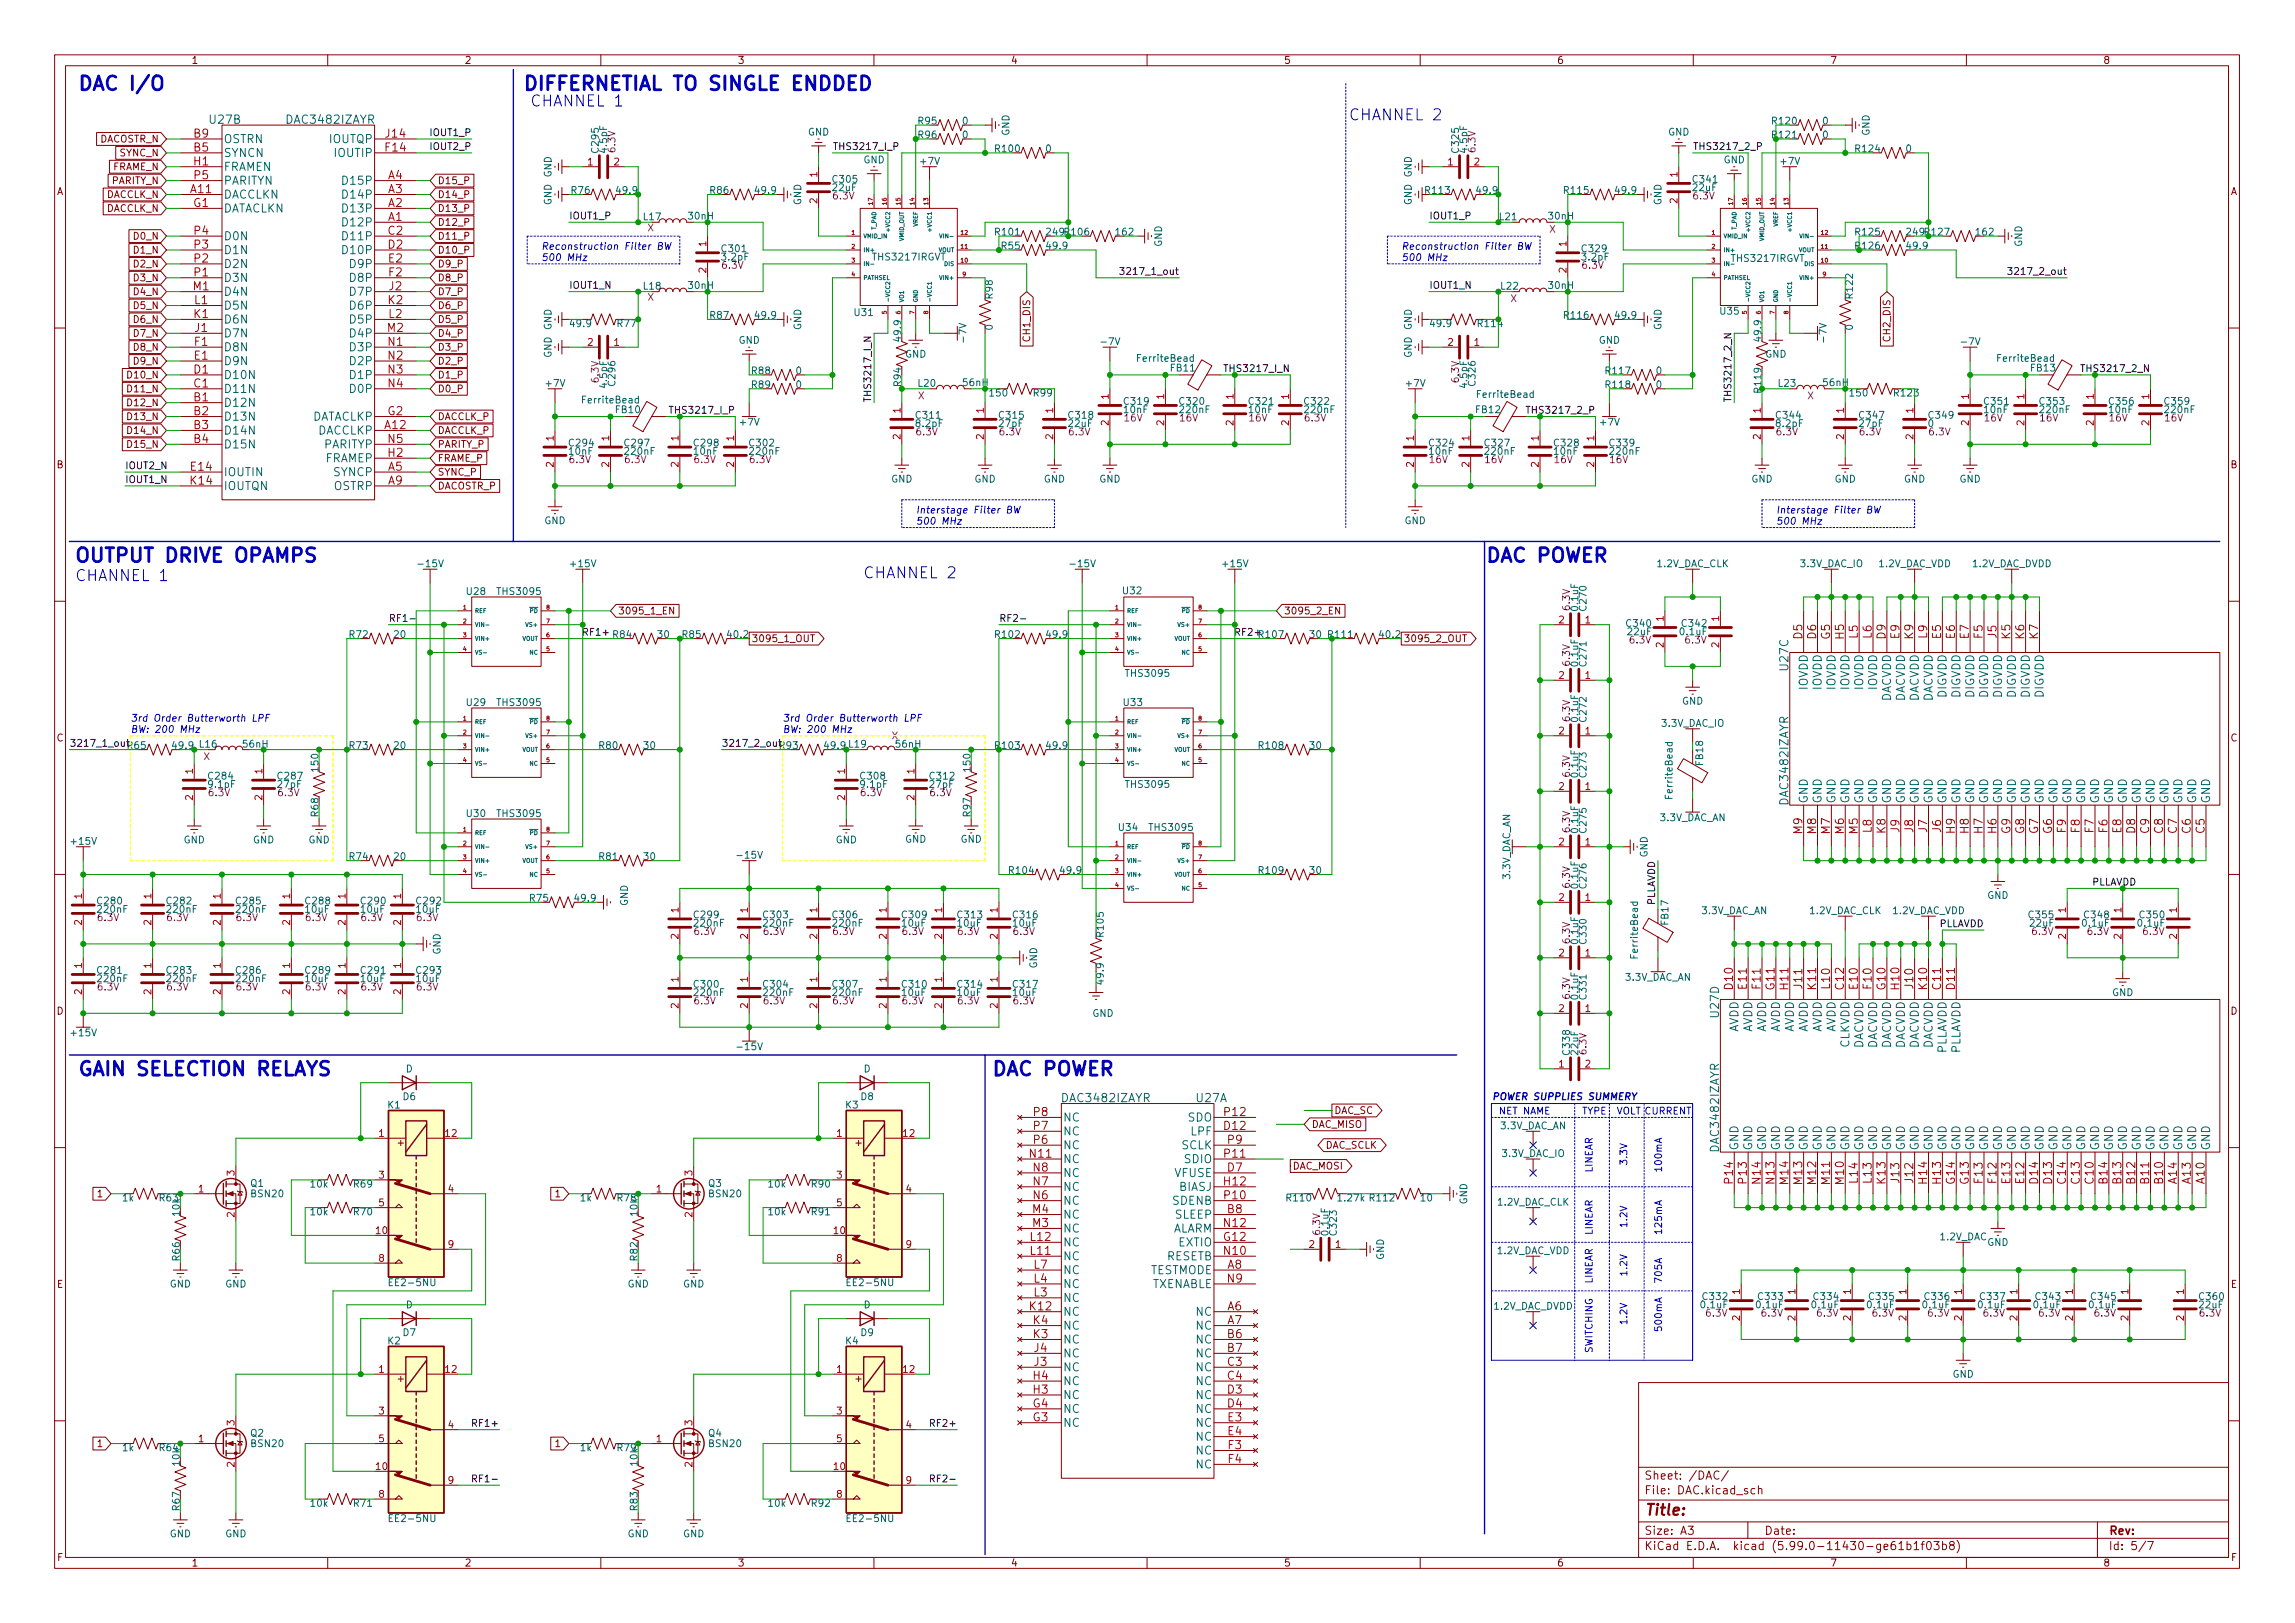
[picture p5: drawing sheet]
<svg xmlns="http://www.w3.org/2000/svg" width="420mm" height="297mm" viewBox="0 0 420 297" stroke-linecap="round" stroke-linejoin="round" font-family="sans-serif">
<defs><g id="words">
<g font-size="3.5" fill="#0000c2">
<text x="17.1" y="16.5">DAC I/O</text>
<text x="98.5" y="16.5">DIFFERNETIAL TO SINGLE ENDDED</text>
<text x="15.8" y="102.9">OUTPUT DRIVE OPAMPS</text>
<text x="272.6" y="102.9">DAC POWER</text>
<text x="15.6" y="196.9">GAIN SELECTION RELAYS</text>
<text x="182.2" y="196.9">DAC POWER</text>
</g>
<g font-size="2.8" fill="#0000c2">
<text x="98.1" y="19.5">CHANNEL 1</text>
<text x="248" y="22">CHANNEL 2</text>
<text x="14.8" y="106.4">CHANNEL 1</text>
<text x="159.1" y="105.9">CHANNEL 2</text>
</g>
<text font-size="2.8" fill="#840000" x="301" y="277.3">Title:</text>
<g font-size="2.1" fill="#006464">
<text x="38.4" y="22.6">U27B</text>
<text x="52.6" y="22.6">DAC3482IZAYR</text>
<text x="40.9" y="28.7">SYNCN</text>
<text x="40.9" y="26.2">OSTRN</text>
<text x="60.3" y="26.2">IOUTQP</text>
<text x="61.4" y="28.7">IOUTIP</text>
<text x="40.9" y="31.3">FRAMEN</text>
<text x="40.9" y="33.8">PARITYN</text>
<text x="63.1" y="33.8">D15P</text>
<text x="40.9" y="36.3">DACCLKN</text>
<text x="40.9" y="38.9">DATACLKN</text>
<text x="63.1" y="41.4">D12P</text>
<text x="63.1" y="38.9">D13P</text>
<text x="63.1" y="36.3">D14P</text>
<text x="40.9" y="46.5">D1N</text>
<text x="40.9" y="44">D0N</text>
<text x="63.1" y="44">D11P</text>
<text x="63.1" y="46.5">D10P</text>
<text x="40.9" y="51.6">D3N</text>
<text x="40.9" y="49">D2N</text>
<text x="64.3" y="49">D9P</text>
<text x="64.3" y="51.6">D8P</text>
<text x="40.9" y="59.2">D6N</text>
<text x="40.9" y="56.7">D5N</text>
<text x="40.9" y="54.1">D4N</text>
<text x="64.3" y="54.1">D7P</text>
<text x="64.3" y="56.7">D6P</text>
<text x="64.3" y="59.2">D5P</text>
<text x="40.9" y="64.3">D8N</text>
<text x="40.9" y="61.7">D7N</text>
<text x="64.3" y="61.7">D4P</text>
<text x="64.3" y="64.3">D3P</text>
<text x="40.9" y="71.9">D11N</text>
<text x="40.9" y="69.4">D10N</text>
<text x="40.9" y="66.8">D9N</text>
<text x="64.3" y="66.8">D2P</text>
<text x="64.3" y="69.4">D1P</text>
<text x="64.3" y="71.9">D0P</text>
<text x="40.9" y="74.4">D12N</text>
<text x="40.9" y="77">D13N</text>
<text x="56.8" y="77">DATACLKP</text>
<text x="40.9" y="79.5">D14N</text>
<text x="40.9" y="82.1">D15N</text>
<text x="58.1" y="79.5">DACCLKP</text>
<text x="59.3" y="82.1">PARITYP</text>
<text x="40.9" y="87.1">IOUTIN</text>
<text x="40.9" y="89.7">IOUTQN</text>
<text x="59.5" y="84.6">FRAMEP</text>
<text x="61.1" y="87.1">SYNCP</text>
<text x="61.1" y="89.7">OSTRP</text>
<text x="327.4" y="122.6" transform="rotate(-90 327.4 122.6)">U27C</text>
<text x="330.9" y="126.3" transform="rotate(-90 330.9 126.3)">IOVDD</text>
<text x="333.5" y="126.3" transform="rotate(-90 333.5 126.3)">IOVDD</text>
<text x="336" y="126.3" transform="rotate(-90 336 126.3)">IOVDD</text>
<text x="338.6" y="126.3" transform="rotate(-90 338.6 126.3)">IOVDD</text>
<text x="341.1" y="126.3" transform="rotate(-90 341.1 126.3)">IOVDD</text>
<text x="343.6" y="126.3" transform="rotate(-90 343.6 126.3)">IOVDD</text>
<text x="346.2" y="128.6" transform="rotate(-90 346.2 128.6)">DACVDD</text>
<text x="348.7" y="128.6" transform="rotate(-90 348.7 128.6)">DACVDD</text>
<text x="351.3" y="128.6" transform="rotate(-90 351.3 128.6)">DACVDD</text>
<text x="353.8" y="128.6" transform="rotate(-90 353.8 128.6)">DACVDD</text>
<text x="356.3" y="127.8" transform="rotate(-90 356.3 127.8)">DIGVDD</text>
<text x="358.9" y="127.8" transform="rotate(-90 358.9 127.8)">DIGVDD</text>
<text x="361.4" y="127.8" transform="rotate(-90 361.4 127.8)">DIGVDD</text>
<text x="364" y="127.8" transform="rotate(-90 364 127.8)">DIGVDD</text>
<text x="366.5" y="127.8" transform="rotate(-90 366.5 127.8)">DIGVDD</text>
<text x="369" y="127.8" transform="rotate(-90 369 127.8)">DIGVDD</text>
<text x="371.6" y="127.8" transform="rotate(-90 371.6 127.8)">DIGVDD</text>
<text x="374.1" y="127.8" transform="rotate(-90 374.1 127.8)">DIGVDD</text>
<text x="327.4" y="147.1" transform="rotate(-90 327.4 147.1)">DAC3482IZAYR</text>
<text x="330.9" y="147.1" transform="rotate(-90 330.9 147.1)">GND</text>
<text x="333.5" y="147.1" transform="rotate(-90 333.5 147.1)">GND</text>
<text x="336" y="147.1" transform="rotate(-90 336 147.1)">GND</text>
<text x="338.6" y="147.1" transform="rotate(-90 338.6 147.1)">GND</text>
<text x="341.1" y="147.1" transform="rotate(-90 341.1 147.1)">GND</text>
<text x="343.6" y="147.1" transform="rotate(-90 343.6 147.1)">GND</text>
<text x="346.2" y="147.1" transform="rotate(-90 346.2 147.1)">GND</text>
<text x="348.7" y="147.1" transform="rotate(-90 348.7 147.1)">GND</text>
<text x="351.3" y="147.1" transform="rotate(-90 351.3 147.1)">GND</text>
<text x="353.8" y="147.1" transform="rotate(-90 353.8 147.1)">GND</text>
<text x="356.3" y="147.1" transform="rotate(-90 356.3 147.1)">GND</text>
<text x="358.9" y="147.1" transform="rotate(-90 358.9 147.1)">GND</text>
<text x="361.4" y="147.1" transform="rotate(-90 361.4 147.1)">GND</text>
<text x="364" y="147.1" transform="rotate(-90 364 147.1)">GND</text>
<text x="366.5" y="147.1" transform="rotate(-90 366.5 147.1)">GND</text>
<text x="369" y="147.1" transform="rotate(-90 369 147.1)">GND</text>
<text x="371.6" y="147.1" transform="rotate(-90 371.6 147.1)">GND</text>
<text x="374.1" y="147.1" transform="rotate(-90 374.1 147.1)">GND</text>
<text x="376.7" y="147.1" transform="rotate(-90 376.7 147.1)">GND</text>
<text x="379.2" y="147.1" transform="rotate(-90 379.2 147.1)">GND</text>
<text x="381.7" y="147.1" transform="rotate(-90 381.7 147.1)">GND</text>
<text x="384.3" y="147.1" transform="rotate(-90 384.3 147.1)">GND</text>
<text x="386.8" y="147.1" transform="rotate(-90 386.8 147.1)">GND</text>
<text x="389.4" y="147.1" transform="rotate(-90 389.4 147.1)">GND</text>
<text x="391.9" y="147.1" transform="rotate(-90 391.9 147.1)">GND</text>
<text x="394.4" y="147.1" transform="rotate(-90 394.4 147.1)">GND</text>
<text x="397" y="147.1" transform="rotate(-90 397 147.1)">GND</text>
<text x="399.5" y="147.1" transform="rotate(-90 399.5 147.1)">GND</text>
<text x="402.1" y="147.1" transform="rotate(-90 402.1 147.1)">GND</text>
<text x="404.6" y="147.1" transform="rotate(-90 404.6 147.1)">GND</text>
<text x="314.7" y="186.1" transform="rotate(-90 314.7 186.1)">U27D</text>
<text x="318.2" y="189.1" transform="rotate(-90 318.2 189.1)">AVDD</text>
<text x="320.8" y="189.1" transform="rotate(-90 320.8 189.1)">AVDD</text>
<text x="323.3" y="189.1" transform="rotate(-90 323.3 189.1)">AVDD</text>
<text x="325.9" y="189.1" transform="rotate(-90 325.9 189.1)">AVDD</text>
<text x="328.4" y="189.1" transform="rotate(-90 328.4 189.1)">AVDD</text>
<text x="330.9" y="189.1" transform="rotate(-90 330.9 189.1)">AVDD</text>
<text x="333.5" y="189.1" transform="rotate(-90 333.5 189.1)">AVDD</text>
<text x="336" y="189.1" transform="rotate(-90 336 189.1)">AVDD</text>
<text x="338.6" y="191.9" transform="rotate(-90 338.6 191.9)">CLKVDD</text>
<text x="341.1" y="192.1" transform="rotate(-90 341.1 192.1)">DACVDD</text>
<text x="343.6" y="192.1" transform="rotate(-90 343.6 192.1)">DACVDD</text>
<text x="346.2" y="192.1" transform="rotate(-90 346.2 192.1)">DACVDD</text>
<text x="348.7" y="192.1" transform="rotate(-90 348.7 192.1)">DACVDD</text>
<text x="351.3" y="192.1" transform="rotate(-90 351.3 192.1)">DACVDD</text>
<text x="353.8" y="192.1" transform="rotate(-90 353.8 192.1)">DACVDD</text>
<text x="356.3" y="193" transform="rotate(-90 356.3 193)">PLLAVDD</text>
<text x="358.9" y="193" transform="rotate(-90 358.9 193)">PLLAVDD</text>
<text x="194.6" y="201.7">DAC3482IZAYR</text>
<text x="219" y="201.7">U27A</text>
<text x="194.6" y="207.8">NC</text>
<text x="194.6" y="205.3">NC</text>
<text x="217.5" y="205.3">SDO</text>
<text x="218.1" y="207.8">LPF</text>
<text x="194.6" y="212.9">NC</text>
<text x="194.6" y="215.4">NC</text>
<text x="194.6" y="210.3">NC</text>
<text x="215" y="215.4">VFUSE</text>
<text x="216.3" y="210.3">SCLK</text>
<text x="216.9" y="212.9">SDIO</text>
<text x="314.7" y="210.6" transform="rotate(-90 314.7 210.6)">DAC3482IZAYR</text>
<text x="318.2" y="210.6" transform="rotate(-90 318.2 210.6)">GND</text>
<text x="320.8" y="210.6" transform="rotate(-90 320.8 210.6)">GND</text>
<text x="323.3" y="210.6" transform="rotate(-90 323.3 210.6)">GND</text>
<text x="325.9" y="210.6" transform="rotate(-90 325.9 210.6)">GND</text>
<text x="328.4" y="210.6" transform="rotate(-90 328.4 210.6)">GND</text>
<text x="330.9" y="210.6" transform="rotate(-90 330.9 210.6)">GND</text>
<text x="333.5" y="210.6" transform="rotate(-90 333.5 210.6)">GND</text>
<text x="336" y="210.6" transform="rotate(-90 336 210.6)">GND</text>
<text x="338.6" y="210.6" transform="rotate(-90 338.6 210.6)">GND</text>
<text x="341.1" y="210.6" transform="rotate(-90 341.1 210.6)">GND</text>
<text x="343.6" y="210.6" transform="rotate(-90 343.6 210.6)">GND</text>
<text x="346.2" y="210.6" transform="rotate(-90 346.2 210.6)">GND</text>
<text x="348.7" y="210.6" transform="rotate(-90 348.7 210.6)">GND</text>
<text x="351.3" y="210.6" transform="rotate(-90 351.3 210.6)">GND</text>
<text x="353.8" y="210.6" transform="rotate(-90 353.8 210.6)">GND</text>
<text x="356.3" y="210.6" transform="rotate(-90 356.3 210.6)">GND</text>
<text x="358.9" y="210.6" transform="rotate(-90 358.9 210.6)">GND</text>
<text x="361.4" y="210.6" transform="rotate(-90 361.4 210.6)">GND</text>
<text x="364" y="210.6" transform="rotate(-90 364 210.6)">GND</text>
<text x="366.5" y="210.6" transform="rotate(-90 366.5 210.6)">GND</text>
<text x="369" y="210.6" transform="rotate(-90 369 210.6)">GND</text>
<text x="371.6" y="210.6" transform="rotate(-90 371.6 210.6)">GND</text>
<text x="374.1" y="210.6" transform="rotate(-90 374.1 210.6)">GND</text>
<text x="376.7" y="210.6" transform="rotate(-90 376.7 210.6)">GND</text>
<text x="379.2" y="210.6" transform="rotate(-90 379.2 210.6)">GND</text>
<text x="381.7" y="210.6" transform="rotate(-90 381.7 210.6)">GND</text>
<text x="384.3" y="210.6" transform="rotate(-90 384.3 210.6)">GND</text>
<text x="386.8" y="210.6" transform="rotate(-90 386.8 210.6)">GND</text>
<text x="389.4" y="210.6" transform="rotate(-90 389.4 210.6)">GND</text>
<text x="391.9" y="210.6" transform="rotate(-90 391.9 210.6)">GND</text>
<text x="394.4" y="210.6" transform="rotate(-90 394.4 210.6)">GND</text>
<text x="397" y="210.6" transform="rotate(-90 397 210.6)">GND</text>
<text x="399.5" y="210.6" transform="rotate(-90 399.5 210.6)">GND</text>
<text x="402.1" y="210.6" transform="rotate(-90 402.1 210.6)">GND</text>
<text x="404.6" y="210.6" transform="rotate(-90 404.6 210.6)">GND</text>
<text x="194.6" y="220.5">NC</text>
<text x="194.6" y="218">NC</text>
<text x="214.7" y="220.5">SDENB</text>
<text x="215.8" y="218">BIASJ</text>
<text x="194.6" y="225.6">NC</text>
<text x="194.6" y="223">NC</text>
<text x="214.5" y="225.6">ALARM</text>
<text x="215.2" y="223">SLEEP</text>
<text x="194.6" y="230.7">NC</text>
<text x="194.6" y="228.1">NC</text>
<text x="194.6" y="233.2">NC</text>
<text x="210.4" y="233.2">TESTMODE</text>
<text x="213.5" y="230.7">RESETB</text>
<text x="215.7" y="228.1">EXTIO</text>
<text x="194.6" y="238.3">NC</text>
<text x="194.6" y="235.7">NC</text>
<text x="210.7" y="235.7">TXENABLE</text>
<text x="194.6" y="240.8">NC</text>
<text x="194.6" y="245.9">NC</text>
<text x="194.6" y="243.4">NC</text>
<text x="219" y="240.8">NC</text>
<text x="219" y="243.4">NC</text>
<text x="219" y="245.9">NC</text>
<text x="194.6" y="251">NC</text>
<text x="194.6" y="248.4">NC</text>
<text x="219" y="248.4">NC</text>
<text x="219" y="251">NC</text>
<text x="194.6" y="256.1">NC</text>
<text x="194.6" y="253.5">NC</text>
<text x="219" y="253.5">NC</text>
<text x="219" y="256.1">NC</text>
<text x="194.6" y="261.1">NC</text>
<text x="194.6" y="258.6">NC</text>
<text x="219" y="258.6">NC</text>
<text x="219" y="261.1">NC</text>
<text x="219" y="263.7">NC</text>
<text x="219" y="266.2">NC</text>
<text x="219" y="268.8">NC</text>
</g>
<g font-size="2.1" fill="#a90000">
<text x="35.5" y="27.7">B5</text>
<text x="35.5" y="25.2">B9</text>
<text x="70.6" y="27.7">F14</text>
<text x="70.6" y="25.2">J14</text>
<text x="34.9" y="35.3">A11</text>
<text x="35.5" y="30.3">H1</text>
<text x="35.6" y="32.8">P5</text>
<text x="71.1" y="35.3">A3</text>
<text x="71.1" y="32.8">A4</text>
<text x="35.4" y="37.9">G1</text>
<text x="71.1" y="40.4">A1</text>
<text x="71.1" y="37.9">A2</text>
<text x="35.6" y="45.5">P3</text>
<text x="35.6" y="43">P4</text>
<text x="71.1" y="43">C2</text>
<text x="71.1" y="45.5">D2</text>
<text x="35.4" y="53.1">M1</text>
<text x="35.6" y="50.6">P1</text>
<text x="35.6" y="48">P2</text>
<text x="71.1" y="48">E2</text>
<text x="71.2" y="50.6">F2</text>
<text x="71.2" y="53.1">J2</text>
<text x="35.5" y="58.2">K1</text>
<text x="35.6" y="55.7">L1</text>
<text x="71.1" y="55.7">K2</text>
<text x="71.2" y="58.2">L2</text>
<text x="35.6" y="65.8">E1</text>
<text x="35.6" y="63.3">F1</text>
<text x="35.7" y="60.7">J1</text>
<text x="70.9" y="60.7">M2</text>
<text x="71.1" y="63.3">N1</text>
<text x="71.1" y="65.8">N2</text>
<text x="35.5" y="70.9">C1</text>
<text x="35.5" y="68.4">D1</text>
<text x="71.1" y="68.4">N3</text>
<text x="71.1" y="70.9">N4</text>
<text x="35.5" y="73.4">B1</text>
<text x="35.5" y="76">B2</text>
<text x="71" y="76">G2</text>
<text x="35.5" y="78.5">B3</text>
<text x="35.5" y="81.1">B4</text>
<text x="70.5" y="78.5">A12</text>
<text x="71.1" y="83.6">H2</text>
<text x="71.1" y="81.1">N5</text>
<text x="34.9" y="88.7">K14</text>
<text x="35" y="86.1">E14</text>
<text x="71.1" y="86.1">A5</text>
<text x="71.1" y="88.7">A9</text>
<text x="329.9" y="116.9" transform="rotate(-90 329.9 116.9)">D5</text>
<text x="332.5" y="116.9" transform="rotate(-90 332.5 116.9)">D6</text>
<text x="335" y="117" transform="rotate(-90 335 117)">G5</text>
<text x="337.6" y="116.9" transform="rotate(-90 337.6 116.9)">H5</text>
<text x="340.1" y="116.8" transform="rotate(-90 340.1 116.8)">L5</text>
<text x="342.6" y="116.8" transform="rotate(-90 342.6 116.8)">L6</text>
<text x="345.2" y="116.9" transform="rotate(-90 345.2 116.9)">D9</text>
<text x="347.7" y="116.9" transform="rotate(-90 347.7 116.9)">E9</text>
<text x="350.3" y="116.9" transform="rotate(-90 350.3 116.9)">K9</text>
<text x="352.8" y="116.8" transform="rotate(-90 352.8 116.8)">L9</text>
<text x="355.3" y="116.9" transform="rotate(-90 355.3 116.9)">E5</text>
<text x="357.9" y="116.9" transform="rotate(-90 357.9 116.9)">E6</text>
<text x="360.4" y="116.9" transform="rotate(-90 360.4 116.9)">E7</text>
<text x="363" y="116.8" transform="rotate(-90 363 116.8)">F5</text>
<text x="365.5" y="116.8" transform="rotate(-90 365.5 116.8)">J5</text>
<text x="368" y="116.9" transform="rotate(-90 368 116.9)">K5</text>
<text x="370.6" y="116.9" transform="rotate(-90 370.6 116.9)">K6</text>
<text x="373.1" y="116.9" transform="rotate(-90 373.1 116.9)">K7</text>
<text x="329.9" y="152.6" transform="rotate(-90 329.9 152.6)">M9</text>
<text x="332.5" y="152.6" transform="rotate(-90 332.5 152.6)">M8</text>
<text x="335" y="152.6" transform="rotate(-90 335 152.6)">M7</text>
<text x="337.6" y="152.6" transform="rotate(-90 337.6 152.6)">M6</text>
<text x="340.1" y="152.6" transform="rotate(-90 340.1 152.6)">M5</text>
<text x="342.6" y="152.4" transform="rotate(-90 342.6 152.4)">L8</text>
<text x="345.2" y="152.5" transform="rotate(-90 345.2 152.5)">K8</text>
<text x="347.7" y="152.3" transform="rotate(-90 347.7 152.3)">J9</text>
<text x="350.3" y="152.3" transform="rotate(-90 350.3 152.3)">J8</text>
<text x="352.8" y="152.3" transform="rotate(-90 352.8 152.3)">J7</text>
<text x="355.3" y="152.3" transform="rotate(-90 355.3 152.3)">J6</text>
<text x="357.9" y="152.5" transform="rotate(-90 357.9 152.5)">H9</text>
<text x="360.4" y="152.5" transform="rotate(-90 360.4 152.5)">H8</text>
<text x="363" y="152.5" transform="rotate(-90 363 152.5)">H7</text>
<text x="365.5" y="152.5" transform="rotate(-90 365.5 152.5)">H6</text>
<text x="368" y="152.6" transform="rotate(-90 368 152.6)">G9</text>
<text x="370.6" y="152.6" transform="rotate(-90 370.6 152.6)">G8</text>
<text x="373.1" y="152.6" transform="rotate(-90 373.1 152.6)">G7</text>
<text x="375.7" y="152.6" transform="rotate(-90 375.7 152.6)">G6</text>
<text x="378.2" y="152.4" transform="rotate(-90 378.2 152.4)">F9</text>
<text x="380.7" y="152.4" transform="rotate(-90 380.7 152.4)">F8</text>
<text x="383.3" y="152.4" transform="rotate(-90 383.3 152.4)">F7</text>
<text x="385.8" y="152.4" transform="rotate(-90 385.8 152.4)">F6</text>
<text x="388.4" y="152.4" transform="rotate(-90 388.4 152.4)">E8</text>
<text x="390.9" y="152.5" transform="rotate(-90 390.9 152.5)">D8</text>
<text x="393.4" y="152.5" transform="rotate(-90 393.4 152.5)">C9</text>
<text x="396" y="152.5" transform="rotate(-90 396 152.5)">C8</text>
<text x="398.5" y="152.5" transform="rotate(-90 398.5 152.5)">C7</text>
<text x="401.1" y="152.5" transform="rotate(-90 401.1 152.5)">C6</text>
<text x="403.6" y="152.5" transform="rotate(-90 403.6 152.5)">C5</text>
<text x="317.2" y="181" transform="rotate(-90 317.2 181)">D10</text>
<text x="319.8" y="181" transform="rotate(-90 319.8 181)">E11</text>
<text x="322.3" y="180.9" transform="rotate(-90 322.3 180.9)">F11</text>
<text x="324.9" y="181.1" transform="rotate(-90 324.9 181.1)">G11</text>
<text x="327.4" y="181" transform="rotate(-90 327.4 181)">H11</text>
<text x="329.9" y="180.8" transform="rotate(-90 329.9 180.8)">J11</text>
<text x="332.5" y="181" transform="rotate(-90 332.5 181)">K11</text>
<text x="335" y="180.9" transform="rotate(-90 335 180.9)">L10</text>
<text x="337.6" y="181" transform="rotate(-90 337.6 181)">C12</text>
<text x="340.1" y="181" transform="rotate(-90 340.1 181)">E10</text>
<text x="342.6" y="180.9" transform="rotate(-90 342.6 180.9)">F10</text>
<text x="345.2" y="181.1" transform="rotate(-90 345.2 181.1)">G10</text>
<text x="347.7" y="181" transform="rotate(-90 347.7 181)">H10</text>
<text x="350.3" y="180.8" transform="rotate(-90 350.3 180.8)">J10</text>
<text x="352.8" y="181" transform="rotate(-90 352.8 181)">K10</text>
<text x="355.3" y="181" transform="rotate(-90 355.3 181)">C11</text>
<text x="357.9" y="181" transform="rotate(-90 357.9 181)">D11</text>
<text x="189.2" y="209.3">P6</text>
<text x="189.2" y="206.8">P7</text>
<text x="189.2" y="204.3">P8</text>
<text x="224.1" y="206.8">D12</text>
<text x="224.2" y="204.3">P12</text>
<text x="224.8" y="209.3">P9</text>
<text x="188.6" y="211.9">N11</text>
<text x="189.2" y="214.4">N8</text>
<text x="224.2" y="211.9">P11</text>
<text x="224.7" y="214.4">D7</text>
<text x="189.2" y="219.5">N6</text>
<text x="189.2" y="217">N7</text>
<text x="224.1" y="217">H12</text>
<text x="224.2" y="219.5">P10</text>
<text x="317.2" y="216.5" transform="rotate(-90 317.2 216.5)">P14</text>
<text x="319.8" y="216.5" transform="rotate(-90 319.8 216.5)">P13</text>
<text x="322.3" y="216.6" transform="rotate(-90 322.3 216.6)">N14</text>
<text x="324.9" y="216.6" transform="rotate(-90 324.9 216.6)">N13</text>
<text x="327.4" y="216.7" transform="rotate(-90 327.4 216.7)">M14</text>
<text x="329.9" y="216.7" transform="rotate(-90 329.9 216.7)">M13</text>
<text x="332.5" y="216.7" transform="rotate(-90 332.5 216.7)">M12</text>
<text x="335" y="216.7" transform="rotate(-90 335 216.7)">M11</text>
<text x="337.6" y="216.7" transform="rotate(-90 337.6 216.7)">M10</text>
<text x="340.1" y="216.5" transform="rotate(-90 340.1 216.5)">L14</text>
<text x="342.6" y="216.5" transform="rotate(-90 342.6 216.5)">L13</text>
<text x="345.2" y="216.6" transform="rotate(-90 345.2 216.6)">K13</text>
<text x="347.7" y="216.4" transform="rotate(-90 347.7 216.4)">J13</text>
<text x="350.3" y="216.4" transform="rotate(-90 350.3 216.4)">J12</text>
<text x="352.8" y="216.6" transform="rotate(-90 352.8 216.6)">H14</text>
<text x="355.3" y="216.6" transform="rotate(-90 355.3 216.6)">H13</text>
<text x="357.9" y="216.6" transform="rotate(-90 357.9 216.6)">G14</text>
<text x="360.4" y="216.6" transform="rotate(-90 360.4 216.6)">G13</text>
<text x="363" y="216.5" transform="rotate(-90 363 216.5)">F13</text>
<text x="365.5" y="216.5" transform="rotate(-90 365.5 216.5)">F12</text>
<text x="368" y="216.5" transform="rotate(-90 368 216.5)">E13</text>
<text x="370.6" y="216.5" transform="rotate(-90 370.6 216.5)">E12</text>
<text x="373.1" y="216.6" transform="rotate(-90 373.1 216.6)">D14</text>
<text x="375.7" y="216.6" transform="rotate(-90 375.7 216.6)">D13</text>
<text x="378.2" y="216.6" transform="rotate(-90 378.2 216.6)">C14</text>
<text x="380.7" y="216.6" transform="rotate(-90 380.7 216.6)">C13</text>
<text x="383.3" y="216.6" transform="rotate(-90 383.3 216.6)">C10</text>
<text x="385.8" y="216.6" transform="rotate(-90 385.8 216.6)">B14</text>
<text x="388.4" y="216.6" transform="rotate(-90 388.4 216.6)">B13</text>
<text x="390.9" y="216.6" transform="rotate(-90 390.9 216.6)">B12</text>
<text x="393.4" y="216.6" transform="rotate(-90 393.4 216.6)">B11</text>
<text x="396" y="216.6" transform="rotate(-90 396 216.6)">B10</text>
<text x="398.5" y="216.6" transform="rotate(-90 398.5 216.6)">A14</text>
<text x="401.1" y="216.6" transform="rotate(-90 401.1 216.6)">A13</text>
<text x="403.6" y="216.6" transform="rotate(-90 403.6 216.6)">A10</text>
<text x="188.7" y="227.1">L12</text>
<text x="189.1" y="224.6">M3</text>
<text x="189.1" y="222">M4</text>
<text x="224.1" y="227.1">G12</text>
<text x="224.1" y="224.6">N12</text>
<text x="224.7" y="222">B8</text>
<text x="188.7" y="229.7">L11</text>
<text x="189.3" y="232.2">L7</text>
<text x="224.1" y="229.7">N10</text>
<text x="224.7" y="232.2">A8</text>
<text x="188.6" y="239.8">K12</text>
<text x="189.3" y="237.3">L3</text>
<text x="189.3" y="234.7">L4</text>
<text x="224.7" y="239.8">A6</text>
<text x="224.7" y="234.7">N9</text>
<text x="189.2" y="244.9">K3</text>
<text x="189.2" y="242.4">K4</text>
<text x="224.7" y="242.4">A7</text>
<text x="224.7" y="244.9">B6</text>
<text x="189.3" y="250">J3</text>
<text x="189.3" y="247.4">J4</text>
<text x="224.7" y="247.4">B7</text>
<text x="224.7" y="250">C3</text>
<text x="189.1" y="257.6">G4</text>
<text x="189.2" y="255.1">H3</text>
<text x="189.2" y="252.5">H4</text>
<text x="224.7" y="252.5">C4</text>
<text x="224.7" y="255.1">D3</text>
<text x="224.7" y="257.6">D4</text>
<text x="189.1" y="260.1">G3</text>
<text x="224.8" y="260.1">E3</text>
<text x="224.8" y="262.7">E4</text>
<text x="224.8" y="265.2">F3</text>
<text x="224.8" y="267.8">F4</text>
</g>
<g font-size="2.1" fill="#840000">
<text x="301" y="273.5">File: DAC.kicad_sch</text>
<text x="301" y="270.8">Sheet: /DAC/</text>
<text x="301" y="280.9">Size: A3</text>
<text x="323" y="280.9">Date:</text>
<text x="386" y="280.9">Rev:</text>
<text x="301" y="283.7">KiCad E.D.A. kicad (5.99.0-11430-ge61b1f03b8)</text>
<text x="386" y="283.7">Id: 5/7</text>
</g>
<g font-size="1.8" fill="#840000">
<text x="35" y="11.7">1</text>
<text x="85" y="11.7">2</text>
<text x="135" y="11.7">3</text>
<text x="185" y="11.7">4</text>
<text x="235" y="11.7">5</text>
<text x="285" y="11.7">6</text>
<text x="335" y="11.7">7</text>
<text x="385" y="11.7">8</text>
<text x="18.1" y="26.1">DACOSTR_N</text>
<text x="22" y="28.6">SYNC_N</text>
<text x="10.3" y="35.7">A</text>
<text x="20.4" y="33.7">PARITY_N</text>
<text x="20.6" y="31.2">FRAME_N</text>
<text x="80.1" y="33.7">D15_P</text>
<text x="408.3" y="35.7">A</text>
<text x="19.4" y="36.2">DACCLK_N</text>
<text x="19.4" y="38.8">DACCLK_N</text>
<text x="80.1" y="36.2">D14_P</text>
<text x="80.1" y="38.8">D13_P</text>
<text x="80.1" y="41.3">D12_P</text>
<text x="24.6" y="43.9">D0_N</text>
<text x="24.6" y="46.4">D1_N</text>
<text x="80.1" y="43.9">D11_P</text>
<text x="80.1" y="46.4">D10_P</text>
<text x="24.6" y="48.9">D2_N</text>
<text x="24.6" y="51.5">D3_N</text>
<text x="80.1" y="48.9">D9_P</text>
<text x="80.1" y="51.5">D8_P</text>
<text x="24.6" y="54">D4_N</text>
<text x="24.6" y="56.6">D5_N</text>
<text x="24.6" y="59.1">D6_N</text>
<text x="80.1" y="54">D7_P</text>
<text x="80.1" y="56.6">D6_P</text>
<text x="80.1" y="59.1">D5_P</text>
<text x="24.6" y="61.6">D7_N</text>
<text x="24.6" y="64.2">D8_N</text>
<text x="80.1" y="64.2">D3_P</text>
<text x="80.1" y="61.6">D4_P</text>
<text x="188.6" y="62.2" transform="rotate(-90 188.6 62.2)">CH1_DIS</text>
<text x="346.1" y="62.2" transform="rotate(-90 346.1 62.2)">CH2_DIS</text>
<text x="23.6" y="69.3">D10_N</text>
<text x="23.6" y="71.8">D11_N</text>
<text x="24.6" y="66.7">D9_N</text>
<text x="80.1" y="71.8">D0_P</text>
<text x="80.1" y="69.3">D1_P</text>
<text x="80.1" y="66.7">D2_P</text>
<text x="23.6" y="74.3">D12_N</text>
<text x="23.6" y="76.9">D13_N</text>
<text x="80.1" y="76.9">DACCLK_P</text>
<text x="23.6" y="82">D15_N</text>
<text x="23.6" y="79.4">D14_N</text>
<text x="80.1" y="82">PARITY_P</text>
<text x="80.1" y="79.4">DACCLK_P</text>
<text x="10.3" y="85.7">B</text>
<text x="80.1" y="89.6">DACOSTR_P</text>
<text x="80.1" y="84.5">FRAME_P</text>
<text x="80.1" y="87">SYNC_P</text>
<text x="408.3" y="85.7">B</text>
<text x="113.1" y="112.4">3095_1_EN</text>
<text x="235" y="112.4">3095_2_EN</text>
<text x="137.5" y="117.5">3095_1_OUT</text>
<text x="256.9" y="117.5">3095_2_OUT</text>
<text x="10.3" y="135.7">C</text>
<text x="408.3" y="135.7">C</text>
<text x="10.3" y="185.7">D</text>
<text x="408.3" y="185.7">D</text>
<text x="244.2" y="203.9">DAC_SC</text>
<text x="73.9" y="209.7" transform="rotate(-90 73.9 209.7)">+</text>
<text x="157.7" y="209.7" transform="rotate(-90 157.7 209.7)">+</text>
<text x="240.1" y="206.4">DAC_MISO</text>
<text x="236.6" y="214">DAC_MOSI</text>
<text x="242.6" y="210.2">DAC_SCLK</text>
<text x="18" y="219.1">1</text>
<text x="101.8" y="219.1">1</text>
<text x="10.4" y="235.7">E</text>
<text x="408.4" y="235.7">E</text>
<text x="73.9" y="252.9" transform="rotate(-90 73.9 252.9)">+</text>
<text x="157.7" y="252.9" transform="rotate(-90 157.7 252.9)">+</text>
<text x="18" y="264.8">1</text>
<text x="101.8" y="264.8">1</text>
<text x="10.4" y="285.7">F</text>
<text x="35" y="286.7">1</text>
<text x="85" y="286.7">2</text>
<text x="135" y="286.7">3</text>
<text x="185" y="286.7">4</text>
<text x="235" y="286.7">5</text>
<text x="285" y="286.7">6</text>
<text x="335" y="286.7">7</text>
<text x="385" y="286.7">8</text>
<text x="408.4" y="285.7">F</text>
</g>
<g font-size="1.8" fill="#006464">
<text x="168.2" y="22.8">R95</text>
<text x="176.2" y="22.8">0</text>
<text x="333.7" y="22.8">0</text>
<text x="109.6" y="27.8" transform="rotate(-90 109.6 27.8)">C295</text>
<text x="111.1" y="27.8" transform="rotate(-90 111.1 27.8)">4.5pF</text>
<text x="147.9" y="24.8">GND</text>
<text x="158.1" y="29.9">GND</text>
<text x="168.2" y="25.3">R96</text>
<text x="176.2" y="25.3">0</text>
<text x="182.3" y="27.8">R100</text>
<text x="184.8" y="24.9" transform="rotate(-90 184.8 24.9)">GND</text>
<text x="191.5" y="27.8">0</text>
<text x="267.1" y="27.8" transform="rotate(-90 267.1 27.8)">C325</text>
<text x="268.6" y="27.8" transform="rotate(-90 268.6 27.8)">4.5pF</text>
<text x="305.4" y="24.8">GND</text>
<text x="315.5" y="29.9">GND</text>
<text x="333.7" y="25.3">0</text>
<text x="339.8" y="27.8">R124</text>
<text x="342.3" y="24.9" transform="rotate(-90 342.3 24.9)">GND</text>
<text x="348.9" y="27.8">0</text>
<text x="104.7" y="35.5">R76</text>
<text x="130.1" y="35.5">R86</text>
<text x="152.5" y="35">22uF</text>
<text x="152.6" y="33.4">C305</text>
<text x="168.6" y="30.1">+7V</text>
<text x="310" y="35">22uF</text>
<text x="310" y="33.4">C341</text>
<text x="326.1" y="30.1">+7V</text>
<text x="101" y="37.6" transform="rotate(-90 101 37.6)">GND GND</text>
<text x="117.9" y="40.3">L17</text>
<text x="146.7" y="37.6" transform="rotate(-90 146.7 37.6)">GND</text>
<text x="258.4" y="37.6" transform="rotate(-90 258.4 37.6)">GND GND</text>
<text x="304.2" y="37.6" transform="rotate(-90 304.2 37.6)">GND</text>
<text x="132.2" y="47.7">3.2pF</text>
<text x="132.2" y="46.1">C301</text>
<text x="159.9" y="47.7">THS3217IRGVT</text>
<text x="183.4" y="45.6">R55</text>
<text x="191.7" y="45.6">49.9</text>
<text x="204.4" y="43.1">162</text>
<text x="212.7" y="45.2" transform="rotate(-90 212.7 45.2)">GND</text>
<text x="289.7" y="47.7">3.2pF</text>
<text x="289.7" y="46.1">C329</text>
<text x="317.2" y="47.9">THS3217IRGVT</text>
<text x="349.2" y="45.6">49.9</text>
<text x="361.9" y="43.1">162</text>
<text x="370.2" y="45.2" transform="rotate(-90 370.2 45.2)">GND</text>
<text x="117.9" y="53">L18</text>
<text x="274.8" y="53">L22</text>
<text x="130.1" y="58.3">R87</text>
<text x="156.5" y="57.8">U31</text>
<text x="315" y="57.6">U35</text>
<text x="101" y="65.5" transform="rotate(-90 101 65.5)">GND GND</text>
<text x="135.2" y="62.9">GND</text>
<text x="146.7" y="60.4" transform="rotate(-90 146.7 60.4)">GND</text>
<text x="165.7" y="65.4">GND</text>
<text x="176.9" y="62.4" transform="rotate(-90 176.9 62.4)">-7V</text>
<text x="181.7" y="60.4" transform="rotate(-90 181.7 60.4)">0</text>
<text x="201.8" y="63.2">-7V</text>
<text x="258.4" y="65.5" transform="rotate(-90 258.4 65.5)">GND GND</text>
<text x="292.7" y="62.9">GND</text>
<text x="304.2" y="60.4" transform="rotate(-90 304.2 60.4)">GND</text>
<text x="323.2" y="65.4">GND</text>
<text x="334.4" y="62.4" transform="rotate(-90 334.4 62.4)">-7V</text>
<text x="339.2" y="60.4" transform="rotate(-90 339.2 60.4)">0</text>
<text x="359.3" y="63.2">-7V</text>
<text x="100" y="70.8">+7V</text>
<text x="111.1" y="70.8" transform="rotate(-90 111.1 70.8)">4.5pF</text>
<text x="112.6" y="70.5" transform="rotate(-90 112.6 70.5)">C296</text>
<text x="137.7" y="68.5">R88</text>
<text x="137.7" y="71">R89</text>
<text x="145.7" y="68.5">0</text>
<text x="145.7" y="71">0</text>
<text x="165" y="70.6" transform="rotate(-90 165 70.6)">R94</text>
<text x="168.1" y="70.8">L20</text>
<text x="208.4" y="66.2">FerriteBead</text>
<text x="214.4" y="68">FB11</text>
<text x="257.5" y="70.8">+7V</text>
<text x="268.6" y="70.8" transform="rotate(-90 268.6 70.8)">4.5pF</text>
<text x="270.1" y="70.5" transform="rotate(-90 270.1 70.5)">C326</text>
<text x="303.2" y="68.5">0</text>
<text x="303.2" y="71">0</text>
<text x="325.6" y="70.8">L23</text>
<text x="365.9" y="66.2">FerriteBead</text>
<text x="371.9" y="68">FB13</text>
<text x="106.8" y="73.8">FerriteBead</text>
<text x="112.8" y="75.6">FB10</text>
<text x="135.6" y="77.9">+7V</text>
<text x="167.8" y="76.6">C311</text>
<text x="181.3" y="72.6">150</text>
<text x="183" y="76.6">C315</text>
<text x="195.7" y="76.6">C318</text>
<text x="205.8" y="75.6">10nF</text>
<text x="205.9" y="74.1">C319</text>
<text x="216.1" y="74.1">C320</text>
<text x="216.1" y="75.6">220nF</text>
<text x="228.7" y="75.6">10nF</text>
<text x="228.8" y="74.1">C321</text>
<text x="238.9" y="74.1">C322</text>
<text x="239" y="75.6">220nF</text>
<text x="270.3" y="75.6">FB12</text>
<text x="270.7" y="72.8">FerriteBead</text>
<text x="293" y="77.9">+7V</text>
<text x="325.3" y="76.6">C344</text>
<text x="338.8" y="72.6">150</text>
<text x="340.5" y="76.6">C347</text>
<text x="353.2" y="76.6">C349</text>
<text x="363.3" y="75.6">10nF</text>
<text x="363.4" y="74.1">C351</text>
<text x="373.5" y="74.1">C353</text>
<text x="373.6" y="75.6">220nF</text>
<text x="386.2" y="75.6">10nF</text>
<text x="386.2" y="74.1">C356</text>
<text x="396.4" y="74.1">C359</text>
<text x="396.4" y="75.6">220nF</text>
<text x="104.2" y="83.2">10nF</text>
<text x="104.3" y="81.7">C294</text>
<text x="114.5" y="81.7">C297</text>
<text x="114.5" y="83.2">220nF</text>
<text x="127.1" y="83.2">10nF</text>
<text x="127.2" y="81.7">C298</text>
<text x="137.3" y="81.7">C302</text>
<text x="137.4" y="83.2">220nF</text>
<text x="167.8" y="78.1">8.2pF</text>
<text x="183" y="78.1">27pF</text>
<text x="195.7" y="78.1">22uF</text>
<text x="261.7" y="83.2">10nF</text>
<text x="261.8" y="81.7">C324</text>
<text x="271.9" y="81.7">C327</text>
<text x="272" y="83.2">220nF</text>
<text x="284.6" y="83.2">10nF</text>
<text x="284.6" y="81.7">C328</text>
<text x="294.8" y="81.7">C339</text>
<text x="294.8" y="83.2">220nF</text>
<text x="325.3" y="78.1">8.2pF</text>
<text x="340.4" y="78.1">27pF</text>
<text x="353" y="78.1">0</text>
<text x="163.1" y="88.3">GND</text>
<text x="178.4" y="88.3">GND</text>
<text x="191.1" y="88.3">GND</text>
<text x="201.2" y="88.3">GND</text>
<text x="320.6" y="88.3">GND</text>
<text x="335.9" y="88.3">GND</text>
<text x="348.6" y="88.3">GND</text>
<text x="358.7" y="88.3">GND</text>
<text x="99.6" y="95.9">GND</text>
<text x="257.1" y="95.9">GND</text>
<text x="76.9" y="103.8">-15V</text>
<text x="104.6" y="103.8">+15V</text>
<text x="196.3" y="103.8">-15V</text>
<text x="224" y="103.8">+15V</text>
<text x="303.3" y="103.8">1.2V_DAC_CLK</text>
<text x="329.6" y="103.8">3.3V_DAC_IO</text>
<text x="343.9" y="103.8">1.2V_DAC_VDD</text>
<text x="361.1" y="103.8">1.2V_DAC_DVDD</text>
<text x="85.5" y="108.9">U28</text>
<text x="91.3" y="108.9">THS3095</text>
<text x="205.6" y="108.7">U32</text>
<text x="288.9" y="111.7" transform="rotate(-90 288.9 111.7)">0.1uF</text>
<text x="290.4" y="111.6" transform="rotate(-90 290.4 111.6)">C270</text>
<text x="64" y="116.7">R72</text>
<text x="72.2" y="116.7">20</text>
<text x="120.4" y="116.7">30</text>
<text x="125" y="116.7">R85</text>
<text x="191.7" y="116.7">49.9</text>
<text x="239.8" y="116.7">30</text>
<text x="297.9" y="114.7">C340</text>
<text x="298" y="116.2">22uF</text>
<text x="307.7" y="116.2">0.1uF</text>
<text x="308" y="114.7">C342</text>
<text x="206.3" y="123.9">THS3095</text>
<text x="288.9" y="121.8" transform="rotate(-90 288.9 121.8)">0.1uF</text>
<text x="290.4" y="121.8" transform="rotate(-90 290.4 121.8)">C271</text>
<text x="85.5" y="129.2">U29</text>
<text x="91.3" y="129.2">THS3095</text>
<text x="205.8" y="129.2">U33</text>
<text x="288.9" y="132" transform="rotate(-90 288.9 132)">0.1uF</text>
<text x="290.4" y="132" transform="rotate(-90 290.4 132)">C272</text>
<text x="307.9" y="128.9">GND</text>
<text x="36.6" y="136.8">L16</text>
<text x="64" y="137.1">R73</text>
<text x="72.2" y="137.1">20</text>
<text x="109.7" y="137.1">R80</text>
<text x="117.9" y="137.1">30</text>
<text x="191.7" y="137.1">49.9</text>
<text x="230.6" y="137.1">R108</text>
<text x="239.8" y="137.1">30</text>
<text x="304.2" y="133">3.3V_DAC_IO</text>
<text x="38.3" y="142.7">C284</text>
<text x="51" y="142.7">C287</text>
<text x="58.3" y="141.1" transform="rotate(-90 58.3 141.1)">150</text>
<text x="157.6" y="142.7">C308</text>
<text x="170.3" y="142.7">C312</text>
<text x="177.7" y="141.1" transform="rotate(-90 177.7 141.1)">150</text>
<text x="288.9" y="142.1" transform="rotate(-90 288.9 142.1)">0.1uF</text>
<text x="290.4" y="142.1" transform="rotate(-90 290.4 142.1)">C273</text>
<text x="311.8" y="140" transform="rotate(-90 311.8 140)">FB18</text>
<text x="38.2" y="144.2">9.1pF</text>
<text x="50.9" y="144.2">27pF</text>
<text x="58.3" y="149.4" transform="rotate(-90 58.3 149.4)">R68</text>
<text x="85.5" y="149.5">U30</text>
<text x="91.3" y="149.5">THS3095</text>
<text x="157.6" y="144.2">9.1pF</text>
<text x="170.3" y="144.2">27pF</text>
<text x="177.7" y="149.4" transform="rotate(-90 177.7 149.4)">R97</text>
<text x="206.3" y="144.2">THS3095</text>
<text x="306.2" y="145.9" transform="rotate(-90 306.2 145.9)">FerriteBead</text>
<text x="13.2" y="154.6">+15V</text>
<text x="33.6" y="154.3">GND</text>
<text x="46.3" y="154.3">GND</text>
<text x="56.5" y="154.3">GND</text>
<text x="153" y="154.3">GND</text>
<text x="165.7" y="154.2">GND</text>
<text x="175.8" y="154.2">GND</text>
<text x="204.9" y="152.1">U34</text>
<text x="210.6" y="152.1">THS3095</text>
<text x="288.9" y="152.3" transform="rotate(-90 288.9 152.3)">0.1uF</text>
<text x="290.4" y="152.3" transform="rotate(-90 290.4 152.3)">C275</text>
<text x="303.9" y="150.3">3.3V_DAC_AN</text>
<text x="64" y="157.4">R74</text>
<text x="72.2" y="157.4">20</text>
<text x="109.7" y="157.4">R81</text>
<text x="117.9" y="157.4">30</text>
<text x="135.3" y="157.1">-15V</text>
<text x="184.8" y="159.9">R104</text>
<text x="194.3" y="159.9">49.9</text>
<text x="230.6" y="159.9">R109</text>
<text x="239.8" y="159.9">30</text>
<text x="276.5" y="161" transform="rotate(-90 276.5 161)">3.3V_DAC_AN</text>
<text x="301.6" y="156.9" transform="rotate(-90 301.6 156.9)">GND</text>
<text x="17.9" y="165.5">C280</text>
<text x="18" y="167">220nF</text>
<text x="30.6" y="165.5">C282</text>
<text x="30.7" y="167">220nF</text>
<text x="43.3" y="165.5">C285</text>
<text x="43.4" y="167">220nF</text>
<text x="56" y="167">10uF</text>
<text x="56" y="165.5">C288</text>
<text x="66.1" y="167">10uF</text>
<text x="66.2" y="165.5">C290</text>
<text x="76.3" y="167">10uF</text>
<text x="76.4" y="165.5">C292</text>
<text x="97" y="165">R75</text>
<text x="114.9" y="165.8" transform="rotate(-90 114.9 165.8)">GND</text>
<text x="288.9" y="162.5" transform="rotate(-90 288.9 162.5)">0.1uF</text>
<text x="290.4" y="162.4" transform="rotate(-90 290.4 162.4)">C276</text>
<text x="311.5" y="167.3">3.3V_DAC_AN</text>
<text x="331.3" y="167.3">1.2V_DAC_CLK</text>
<text x="346.5" y="167.3">1.2V_DAC_VDD</text>
<text x="363.8" y="164.5">GND</text>
<text x="127.2" y="168.1">C299</text>
<text x="127.2" y="169.6">220nF</text>
<text x="139.9" y="168.1">C303</text>
<text x="139.9" y="169.6">220nF</text>
<text x="152.6" y="168.1">C306</text>
<text x="152.6" y="169.6">220nF</text>
<text x="165.2" y="169.6">10uF</text>
<text x="165.3" y="168.1">C309</text>
<text x="175.3" y="169.6">10uF</text>
<text x="175.4" y="168.1">C313</text>
<text x="185.5" y="169.6">10uF</text>
<text x="185.6" y="168.1">C316</text>
<text x="202.1" y="171.3" transform="rotate(-90 202.1 171.3)">R105</text>
<text x="288.9" y="172.6" transform="rotate(-90 288.9 172.6)">0.1uF</text>
<text x="290.4" y="172.6" transform="rotate(-90 290.4 172.6)">C330</text>
<text x="305.4" y="169.2" transform="rotate(-90 305.4 169.2)">FB17</text>
<text x="371.5" y="168.1">C355</text>
<text x="371.7" y="169.6">22uF</text>
<text x="381.3" y="169.6">0.1uF</text>
<text x="381.7" y="168.1">C348</text>
<text x="391.5" y="169.6">0.1uF</text>
<text x="391.9" y="168.1">C350</text>
<text x="17.9" y="178.2">C281</text>
<text x="18" y="179.7">220nF</text>
<text x="30.6" y="178.2">C283</text>
<text x="30.7" y="179.7">220nF</text>
<text x="43.3" y="178.2">C286</text>
<text x="43.4" y="179.7">220nF</text>
<text x="56" y="179.7">10uF</text>
<text x="56" y="178.2">C289</text>
<text x="66.1" y="179.7">10uF</text>
<text x="66.2" y="178.2">C291</text>
<text x="76.3" y="179.7">10uF</text>
<text x="76.4" y="178.2">C293</text>
<text x="80.6" y="174.7" transform="rotate(-90 80.6 174.7)">GND</text>
<text x="189.9" y="177.3" transform="rotate(-90 189.9 177.3)">GND</text>
<text x="297.5" y="179.5">3.3V_DAC_AN</text>
<text x="299.8" y="175.1" transform="rotate(-90 299.8 175.1)">FerriteBead</text>
<text x="127.2" y="180.8">C300</text>
<text x="127.2" y="182.3">220nF</text>
<text x="139.9" y="180.8">C304</text>
<text x="139.9" y="182.3">220nF</text>
<text x="152.6" y="180.8">C307</text>
<text x="152.6" y="182.3">220nF</text>
<text x="165.2" y="182.3">10uF</text>
<text x="165.3" y="180.8">C310</text>
<text x="175.3" y="182.3">10uF</text>
<text x="175.4" y="180.8">C314</text>
<text x="185.5" y="182.3">10uF</text>
<text x="185.6" y="180.8">C317</text>
<text x="288.9" y="182.8" transform="rotate(-90 288.9 182.8)">0.1uF</text>
<text x="290.4" y="182.8" transform="rotate(-90 290.4 182.8)">C331</text>
<text x="386.7" y="182.3">GND</text>
<text x="13.2" y="189.6">+15V</text>
<text x="200" y="186.1">GND</text>
<text x="74.3" y="196.3">D</text>
<text x="135.3" y="192.2">-15V</text>
<text x="158.1" y="196.3">D</text>
<text x="287.4" y="192.9" transform="rotate(-90 287.4 192.9)">C338</text>
<text x="288.9" y="193" transform="rotate(-90 288.9 193)">22uF</text>
<text x="71" y="202.9">K1</text>
<text x="73.8" y="201.3">D6</text>
<text x="154.8" y="202.9">K3</text>
<text x="157.6" y="201.3">D8</text>
<text x="274.7" y="206.7">3.3V_DAC_AN</text>
<text x="275" y="211.7">3.3V_DAC_IO</text>
<text x="22.5" y="219.9">1k</text>
<text x="45.9" y="217.2">Q1</text>
<text x="46.1" y="219.1">BSN20</text>
<text x="56.9" y="217.3">10k</text>
<text x="106.3" y="219.9">1k</text>
<text x="129.7" y="217.2">Q3</text>
<text x="129.9" y="219.1">BSN20</text>
<text x="140.7" y="217.3">10k</text>
<text x="245.1" y="219.9">1.27k</text>
<text x="250.9" y="219.9">R112</text>
<text x="260.1" y="219.9">10</text>
<text x="268.6" y="220.4" transform="rotate(-90 268.6 220.4)">GND</text>
<text x="274.1" y="220.6">1.2V_DAC_CLK</text>
<text x="32.9" y="222.5" transform="rotate(-90 32.9 222.5)">10k</text>
<text x="56.9" y="222.4">10k</text>
<text x="116.7" y="222.5" transform="rotate(-90 116.7 222.5)">10k</text>
<text x="140.7" y="222.4">10k</text>
<text x="148.6" y="222.4">R91</text>
<text x="243.2" y="226" transform="rotate(-90 243.2 226)">0.1uF</text>
<text x="244.7" y="225.9" transform="rotate(-90 244.7 225.9)">C323</text>
<text x="355.2" y="227">1.2V_DAC</text>
<text x="32.9" y="230.7" transform="rotate(-90 32.9 230.7)">R66</text>
<text x="116.7" y="230.7" transform="rotate(-90 116.7 230.7)">R82</text>
<text x="253.4" y="230.6" transform="rotate(-90 253.4 230.6)">GND</text>
<text x="274.1" y="229.5">1.2V_DAC_VDD</text>
<text x="363.8" y="228">GND</text>
<text x="31.1" y="235.6">GND</text>
<text x="41.2" y="235.6">GND</text>
<text x="71.7" y="235.4">EE2-5NU</text>
<text x="74.3" y="239.4">D</text>
<text x="114.9" y="235.6">GND</text>
<text x="125" y="235.6">GND</text>
<text x="155.5" y="235.4">EE2-5NU</text>
<text x="158.1" y="239.4">D</text>
<text x="273.4" y="239.7">1.2V_DAC_DVDD</text>
<text x="311.5" y="239.4">0.1uF</text>
<text x="311.8" y="237.9">C332</text>
<text x="321.6" y="239.4">0.1uF</text>
<text x="322" y="237.9">C333</text>
<text x="331.8" y="239.4">0.1uF</text>
<text x="332.2" y="237.9">C334</text>
<text x="341.9" y="239.4">0.1uF</text>
<text x="342.3" y="237.9">C335</text>
<text x="352.1" y="239.4">0.1uF</text>
<text x="352.5" y="237.9">C336</text>
<text x="362.3" y="239.4">0.1uF</text>
<text x="362.6" y="237.9">C337</text>
<text x="372.4" y="239.4">0.1uF</text>
<text x="372.8" y="237.9">C343</text>
<text x="382.6" y="239.4">0.1uF</text>
<text x="383" y="237.9">C345</text>
<text x="402.7" y="239.4">22uF</text>
<text x="402.8" y="237.9">C360</text>
<text x="73.8" y="244.5">D7</text>
<text x="157.6" y="244.5">D9</text>
<text x="71" y="246">K2</text>
<text x="154.8" y="246">K4</text>
<text x="357.4" y="252.1">GND</text>
<text x="45.9" y="262.9">Q2</text>
<text x="129.7" y="262.9">Q4</text>
<text x="22.5" y="265.6">1k</text>
<text x="32.9" y="268.2" transform="rotate(-90 32.9 268.2)">10k</text>
<text x="46.1" y="264.8">BSN20</text>
<text x="106.3" y="265.6">1k</text>
<text x="116.7" y="268.2" transform="rotate(-90 116.7 268.2)">10k</text>
<text x="129.9" y="264.8">BSN20</text>
<text x="56.9" y="275.8">10k</text>
<text x="64.8" y="275.8">R71</text>
<text x="140.7" y="275.8">10k</text>
<text x="31.1" y="281.3">GND</text>
<text x="32.9" y="276.4" transform="rotate(-90 32.9 276.4)">R67</text>
<text x="41.2" y="281.3">GND</text>
<text x="71.7" y="278.5">EE2-5NU</text>
<text x="114.9" y="281.3">GND</text>
<text x="116.7" y="276.4" transform="rotate(-90 116.7 276.4)">R83</text>
<text x="125" y="281.3">GND</text>
<text x="155.5" y="278.5">EE2-5NU</text>
</g>
<g font-size="1.8" fill="#009600">
<text x="324.5" y="22.8">R120</text>
<text x="324.5" y="25.3">R121</text>
<text x="113" y="35.5">49.9</text>
<text x="138.4" y="35.5">49.9</text>
<text x="261" y="35.5">R113</text>
<text x="270.5" y="35.5">49.9</text>
<text x="286.4" y="35.5">R115</text>
<text x="295.9" y="35.5">49.9</text>
<text x="126.1" y="40.2">30nH</text>
<text x="274.6" y="40.3">L21</text>
<text x="283.6" y="40.2">30nH</text>
<text x="182.3" y="43.1">R101</text>
<text x="191.7" y="43.1">249 R106</text>
<text x="339.8" y="43.1">R125</text>
<text x="339.8" y="45.6">R126</text>
<text x="349.2" y="43.1">249 R127</text>
<text x="126.1" y="52.9">30nH</text>
<text x="283.6" y="52.9">30nH</text>
<text x="104.5" y="59.9">49.9</text>
<text x="113.1" y="59.9">R77</text>
<text x="138.4" y="58.3">49.9</text>
<text x="181.7" y="54.6" transform="rotate(-90 181.7 54.6)">R98</text>
<text x="262" y="59.9">49.9</text>
<text x="270.7" y="59.9">R114</text>
<text x="286.4" y="58.3">R116</text>
<text x="295.9" y="58.3">49.9</text>
<text x="339.2" y="54.5" transform="rotate(-90 339.2 54.5)">R122</text>
<text x="165" y="62.3" transform="rotate(-90 165 62.3)">49.9</text>
<text x="322.5" y="62.3" transform="rotate(-90 322.5 62.3)">49.9</text>
<text x="176.4" y="70.6">56nH</text>
<text x="294.1" y="68.5">R117</text>
<text x="294.1" y="71">R118</text>
<text x="322.5" y="71.7" transform="rotate(-90 322.5 71.7)">R119</text>
<text x="333.9" y="70.6">56nH</text>
<text x="189.3" y="72.6">R99</text>
<text x="346.9" y="72.6">R123</text>
<text x="133.3" y="116.7">40.2</text>
<text x="182.3" y="116.7">R102</text>
<text x="243.3" y="116.7">R111</text>
<text x="252.7" y="116.7">40.2</text>
<text x="31.7" y="137.1">49.9</text>
<text x="44.6" y="136.8">56nH</text>
<text x="151.1" y="137.1">49.9 L19</text>
<text x="164.1" y="136.8">56nH</text>
<text x="182.3" y="137.1">R103</text>
<text x="105.4" y="165">49.9</text>
<text x="202.1" y="180" transform="rotate(-90 202.1 180)">49.9</text>
<text x="29.3" y="219.9">R63</text>
<text x="64.8" y="217.3">R69</text>
<text x="113.1" y="219.9">R78</text>
<text x="148.6" y="217.3">R90</text>
<text x="235.6" y="219.9">R110</text>
<text x="64.8" y="222.4">R70</text>
<text x="29.3" y="265.6">R64</text>
<text x="113.1" y="265.6">R79</text>
<text x="148.6" y="275.8">R92</text>
</g>
<g font-size="1.8" fill="#0f0f0f">
<text x="79" y="24.9">IOUT1_P</text>
<text x="79" y="27.4">IOUT2_P</text>
<text x="152.4" y="27.4">THS3217_I_P</text>
<text x="309.9" y="27.4">THS3217_2_P</text>
<text x="104.1" y="40.1">IOUT1_P</text>
<text x="261.6" y="40.1">IOUT1_P</text>
<text x="104.1" y="52.8">IOUT1_N</text>
<text x="206.3" y="50.3">3217_1_out</text>
<text x="261.6" y="52.8">IOUT1_N</text>
<text x="368.8" y="50.3">3217_2_out</text>
<text x="225" y="68.1">THS3217_I_N</text>
<text x="382" y="68.1">THS3217_2_N</text>
<text x="123.5" y="75.7">THS3217_I_P</text>
<text x="159.5" y="73.7" transform="rotate(-90 159.5 73.7)">THS3217_I_N</text>
<text x="280.5" y="75.7">THS3217_2_P</text>
<text x="317" y="73.7" transform="rotate(-90 317 73.7)">THS3217_2_N</text>
<text x="22.9" y="85.9">IOUT2_N</text>
<text x="22.9" y="88.4">IOUT1_N</text>
<text x="71.1" y="113.8">RF1-</text>
<text x="182.9" y="113.8">RF2-</text>
<text x="107.4" y="116.3">RF1+ R84</text>
<text x="226.8" y="116.3">RF2+R107</text>
<text x="12.7" y="136.7">3217_1_out</text>
<text x="23.4" y="137.1">R65</text>
<text x="132.1" y="136.7">3217_2_out</text>
<text x="142.8" y="137.1">R93</text>
<text x="303" y="165.9" transform="rotate(-90 303 165.9)">PLLAVDD</text>
<text x="382.8" y="162.1">PLLAVDD</text>
<text x="354.9" y="169.7">PLLAVDD</text>
<text x="87.1" y="261.1">RF1+</text>
<text x="170.9" y="261.1">RF2+</text>
<text x="87.5" y="271.3">RF1-</text>
<text x="171.3" y="271.3">RF2-</text>
</g>
<g font-size="1.8" fill="#840084">
<text x="112.6" y="27.8" transform="rotate(-90 112.6 27.8)">6.3V</text>
<text x="270.1" y="27.8" transform="rotate(-90 270.1 27.8)">6.3V</text>
<text x="152.6" y="36.5">6.3V</text>
<text x="310.1" y="36.5">6.3V</text>
<text x="118.5" y="42.3">X</text>
<text x="283.6" y="42.6">X</text>
<text x="132.3" y="49.2">6.3V</text>
<text x="289.8" y="49.2">6.3V</text>
<text x="118.5" y="55">X</text>
<text x="276.5" y="55.3">X</text>
<text x="109.6" y="69.9" transform="rotate(-90 109.6 69.9)">6.3V</text>
<text x="267.1" y="69.9" transform="rotate(-90 267.1 69.9)">6.3V</text>
<text x="168.1" y="73.1">X</text>
<text x="205.9" y="77.1">16V</text>
<text x="216" y="77.1">16V</text>
<text x="228.7" y="77.1">16V</text>
<text x="238.9" y="77.1">6.3V</text>
<text x="330.9" y="73.1">X</text>
<text x="363.4" y="77.1">16V</text>
<text x="373.5" y="77.1">16V</text>
<text x="386.2" y="77.1">16V</text>
<text x="396.4" y="77.1">16V</text>
<text x="167.8" y="79.7">6.3V</text>
<text x="183.1" y="79.7">6.3V</text>
<text x="195.8" y="79.7">6.3V</text>
<text x="325.3" y="79.7">6.3V</text>
<text x="340.6" y="79.7">6.3V</text>
<text x="353.3" y="79.7">6.3V</text>
<text x="104.3" y="84.7">6.3V</text>
<text x="114.5" y="84.7">6.3V</text>
<text x="127.2" y="84.7">6.3V</text>
<text x="137.3" y="84.7">6.3V</text>
<text x="261.8" y="84.7">16V</text>
<text x="271.9" y="84.7">16V</text>
<text x="284.6" y="84.7">16V</text>
<text x="294.8" y="84.7">16V</text>
<text x="287.4" y="111.6" transform="rotate(-90 287.4 111.6)">6.3V</text>
<text x="298.4" y="117.8">6.3V</text>
<text x="308.6" y="117.8">6.3V</text>
<text x="287.4" y="121.8" transform="rotate(-90 287.4 121.8)">6.3V</text>
<text x="287.4" y="131.9" transform="rotate(-90 287.4 131.9)">6.3V</text>
<text x="163.2" y="135.3">X</text>
<text x="37.3" y="139.1">X</text>
<text x="287.4" y="142.1" transform="rotate(-90 287.4 142.1)">6.3V</text>
<text x="38.3" y="145.7">6.3V</text>
<text x="51" y="145.7">6.3V</text>
<text x="157.7" y="145.7">6.3V</text>
<text x="170.4" y="145.7">6.3V</text>
<text x="287.4" y="152.2" transform="rotate(-90 287.4 152.2)">6.3V</text>
<text x="287.4" y="162.4" transform="rotate(-90 287.4 162.4)">6.3V</text>
<text x="18" y="168.6">6.3V</text>
<text x="30.7" y="168.6">6.3V</text>
<text x="43.4" y="168.6">6.3V</text>
<text x="56.1" y="168.6">6.3V</text>
<text x="66.2" y="168.6">6.3V</text>
<text x="76.4" y="168.6">6.3V</text>
<text x="127.2" y="171.1">6.3V</text>
<text x="139.9" y="171.1">6.3V</text>
<text x="152.6" y="171.1">6.3V</text>
<text x="165.3" y="171.1">6.3V</text>
<text x="175.4" y="171.1">6.3V</text>
<text x="185.6" y="171.1">6.3V</text>
<text x="287.4" y="172.6" transform="rotate(-90 287.4 172.6)">6.3V</text>
<text x="372.1" y="171.1">6.3V</text>
<text x="382.3" y="171.1">6.3V</text>
<text x="392.4" y="171.1">6.3V</text>
<text x="18" y="181.3">6.3V</text>
<text x="30.7" y="181.3">6.3V</text>
<text x="43.4" y="181.3">6.3V</text>
<text x="56.1" y="181.3">6.3V</text>
<text x="66.2" y="181.3">6.3V</text>
<text x="76.4" y="181.3">6.3V</text>
<text x="127.2" y="183.8">6.3V</text>
<text x="139.9" y="183.8">6.3V</text>
<text x="152.6" y="183.8">6.3V</text>
<text x="165.3" y="183.8">6.3V</text>
<text x="175.4" y="183.8">6.3V</text>
<text x="185.6" y="183.8">6.3V</text>
<text x="287.4" y="182.7" transform="rotate(-90 287.4 182.7)">6.3V</text>
<text x="290.4" y="192.9" transform="rotate(-90 290.4 192.9)">6.3V</text>
<text x="241.7" y="225.9" transform="rotate(-90 241.7 225.9)">6.3V</text>
<text x="312.4" y="241">6.3V</text>
<text x="322.6" y="241">6.3V</text>
<text x="332.7" y="241">6.3V</text>
<text x="342.9" y="241">6.3V</text>
<text x="353" y="241">6.3V</text>
<text x="363.2" y="241">6.3V</text>
<text x="373.4" y="241">6.3V</text>
<text x="383.5" y="241">6.3V</text>
<text x="402.8" y="241">6.3V</text>
</g>
<g font-size="1.8" fill="#a90000">
<text x="107.6" y="30.3">1</text>
<text x="112.4" y="30.3">2</text>
<text x="149.6" y="32.4" transform="rotate(-90 149.6 32.4)">1</text>
<text x="265.1" y="30.3">1</text>
<text x="269.9" y="30.3">2</text>
<text x="307.1" y="32.4" transform="rotate(-90 307.1 32.4)">1</text>
<text x="149.6" y="37.2" transform="rotate(-90 149.6 37.2)">2</text>
<text x="307.1" y="37.2" transform="rotate(-90 307.1 37.2)">2</text>
<text x="129.3" y="45.1" transform="rotate(-90 129.3 45.1)">1</text>
<text x="286.8" y="45.1" transform="rotate(-90 286.8 45.1)">1</text>
<text x="129.3" y="49.9" transform="rotate(-90 129.3 49.9)">2</text>
<text x="286.8" y="49.9" transform="rotate(-90 286.8 49.9)">2</text>
<text x="107.6" y="63.3">2</text>
<text x="112.4" y="63.3">1</text>
<text x="265.1" y="63.3">2</text>
<text x="269.9" y="63.3">1</text>
<text x="164.8" y="75.6" transform="rotate(-90 164.8 75.6)">1</text>
<text x="180.1" y="75.6" transform="rotate(-90 180.1 75.6)">1</text>
<text x="192.8" y="75.6" transform="rotate(-90 192.8 75.6)">1</text>
<text x="202.9" y="77.9" transform="rotate(-90 202.9 77.9)">2</text>
<text x="202.9" y="73" transform="rotate(-90 202.9 73)">1</text>
<text x="213.1" y="77.9" transform="rotate(-90 213.1 77.9)">2</text>
<text x="213.1" y="73" transform="rotate(-90 213.1 73)">1</text>
<text x="225.8" y="77.9" transform="rotate(-90 225.8 77.9)">2</text>
<text x="225.8" y="73" transform="rotate(-90 225.8 73)">1</text>
<text x="236" y="77.9" transform="rotate(-90 236 77.9)">2</text>
<text x="236" y="73" transform="rotate(-90 236 73)">1</text>
<text x="322.3" y="75.6" transform="rotate(-90 322.3 75.6)">1</text>
<text x="337.6" y="75.6" transform="rotate(-90 337.6 75.6)">1</text>
<text x="350.3" y="75.6" transform="rotate(-90 350.3 75.6)">1</text>
<text x="360.4" y="77.9" transform="rotate(-90 360.4 77.9)">2</text>
<text x="360.4" y="73" transform="rotate(-90 360.4 73)">1</text>
<text x="370.6" y="77.9" transform="rotate(-90 370.6 77.9)">2</text>
<text x="370.6" y="73" transform="rotate(-90 370.6 73)">1</text>
<text x="383.3" y="77.9" transform="rotate(-90 383.3 77.9)">2</text>
<text x="383.3" y="73" transform="rotate(-90 383.3 73)">1</text>
<text x="393.4" y="77.9" transform="rotate(-90 393.4 77.9)">2</text>
<text x="393.4" y="73" transform="rotate(-90 393.4 73)">1</text>
<text x="101.3" y="80.7" transform="rotate(-90 101.3 80.7)">1</text>
<text x="111.5" y="80.7" transform="rotate(-90 111.5 80.7)">1</text>
<text x="124.2" y="80.7" transform="rotate(-90 124.2 80.7)">1</text>
<text x="134.4" y="80.7" transform="rotate(-90 134.4 80.7)">1</text>
<text x="164.8" y="80.4" transform="rotate(-90 164.8 80.4)">2</text>
<text x="180.1" y="80.4" transform="rotate(-90 180.1 80.4)">2</text>
<text x="192.8" y="80.4" transform="rotate(-90 192.8 80.4)">2</text>
<text x="258.8" y="80.7" transform="rotate(-90 258.8 80.7)">1</text>
<text x="269" y="80.7" transform="rotate(-90 269 80.7)">1</text>
<text x="281.7" y="80.7" transform="rotate(-90 281.7 80.7)">1</text>
<text x="291.8" y="80.7" transform="rotate(-90 291.8 80.7)">1</text>
<text x="322.3" y="80.4" transform="rotate(-90 322.3 80.4)">2</text>
<text x="337.6" y="80.4" transform="rotate(-90 337.6 80.4)">2</text>
<text x="350.3" y="80.4" transform="rotate(-90 350.3 80.4)">2</text>
<text x="101.3" y="85.5" transform="rotate(-90 101.3 85.5)">2</text>
<text x="111.5" y="85.5" transform="rotate(-90 111.5 85.5)">2</text>
<text x="124.2" y="85.5" transform="rotate(-90 124.2 85.5)">2</text>
<text x="134.4" y="85.5" transform="rotate(-90 134.4 85.5)">2</text>
<text x="258.8" y="85.5" transform="rotate(-90 258.8 85.5)">2</text>
<text x="269" y="85.5" transform="rotate(-90 269 85.5)">2</text>
<text x="281.7" y="85.5" transform="rotate(-90 281.7 85.5)">2</text>
<text x="291.8" y="85.5" transform="rotate(-90 291.8 85.5)">2</text>
<text x="304.5" y="113.7" transform="rotate(-90 304.5 113.7)">1</text>
<text x="314.7" y="113.7" transform="rotate(-90 314.7 113.7)">1</text>
<text x="285.4" y="114.1">2</text>
<text x="290.2" y="114.1">1</text>
<text x="304.5" y="118.5" transform="rotate(-90 304.5 118.5)">2</text>
<text x="314.7" y="118.5" transform="rotate(-90 314.7 118.5)">2</text>
<text x="285.4" y="124.2">2</text>
<text x="290.2" y="124.2">1</text>
<text x="285.4" y="134.4">2</text>
<text x="290.2" y="134.4">1</text>
<text x="35.3" y="141.6" transform="rotate(-90 35.3 141.6)">1</text>
<text x="48" y="141.6" transform="rotate(-90 48 141.6)">1</text>
<text x="154.7" y="141.6" transform="rotate(-90 154.7 141.6)">1</text>
<text x="167.4" y="141.6" transform="rotate(-90 167.4 141.6)">1</text>
<text x="35.3" y="146.5" transform="rotate(-90 35.3 146.5)">2</text>
<text x="48" y="146.5" transform="rotate(-90 48 146.5)">2</text>
<text x="154.7" y="146.5" transform="rotate(-90 154.7 146.5)">2</text>
<text x="167.4" y="146.5" transform="rotate(-90 167.4 146.5)">2</text>
<text x="285.4" y="144.6">2</text>
<text x="290.2" y="144.6">1</text>
<text x="285.4" y="154.7">2</text>
<text x="290.2" y="154.7">1</text>
<text x="15" y="164.5" transform="rotate(-90 15 164.5)">1</text>
<text x="27.7" y="164.5" transform="rotate(-90 27.7 164.5)">1</text>
<text x="40.4" y="164.5" transform="rotate(-90 40.4 164.5)">1</text>
<text x="53.1" y="164.5" transform="rotate(-90 53.1 164.5)">1</text>
<text x="63.2" y="164.5" transform="rotate(-90 63.2 164.5)">1</text>
<text x="73.4" y="164.5" transform="rotate(-90 73.4 164.5)">1</text>
<text x="124.2" y="167" transform="rotate(-90 124.2 167)">1</text>
<text x="136.9" y="167" transform="rotate(-90 136.9 167)">1</text>
<text x="149.6" y="167" transform="rotate(-90 149.6 167)">1</text>
<text x="162.3" y="167" transform="rotate(-90 162.3 167)">1</text>
<text x="172.5" y="167" transform="rotate(-90 172.5 167)">1</text>
<text x="182.6" y="167" transform="rotate(-90 182.6 167)">1</text>
<text x="285.4" y="164.9">2</text>
<text x="290.2" y="164.9">1</text>
<text x="378.2" y="167" transform="rotate(-90 378.2 167)">1</text>
<text x="388.4" y="167" transform="rotate(-90 388.4 167)">1</text>
<text x="398.5" y="167" transform="rotate(-90 398.5 167)">1</text>
<text x="15" y="169.3" transform="rotate(-90 15 169.3)">2</text>
<text x="27.7" y="169.3" transform="rotate(-90 27.7 169.3)">2</text>
<text x="40.4" y="169.3" transform="rotate(-90 40.4 169.3)">2</text>
<text x="53.1" y="169.3" transform="rotate(-90 53.1 169.3)">2</text>
<text x="63.2" y="169.3" transform="rotate(-90 63.2 169.3)">2</text>
<text x="73.4" y="169.3" transform="rotate(-90 73.4 169.3)">2</text>
<text x="124.2" y="171.9" transform="rotate(-90 124.2 171.9)">2</text>
<text x="136.9" y="171.9" transform="rotate(-90 136.9 171.9)">2</text>
<text x="149.6" y="171.9" transform="rotate(-90 149.6 171.9)">2</text>
<text x="162.3" y="171.9" transform="rotate(-90 162.3 171.9)">2</text>
<text x="172.5" y="171.9" transform="rotate(-90 172.5 171.9)">2</text>
<text x="182.6" y="171.9" transform="rotate(-90 182.6 171.9)">2</text>
<text x="378.2" y="171.9" transform="rotate(-90 378.2 171.9)">2</text>
<text x="388.4" y="171.9" transform="rotate(-90 388.4 171.9)">2</text>
<text x="398.5" y="171.9" transform="rotate(-90 398.5 171.9)">2</text>
<text x="15" y="177.2" transform="rotate(-90 15 177.2)">1</text>
<text x="27.7" y="177.2" transform="rotate(-90 27.7 177.2)">1</text>
<text x="40.4" y="177.2" transform="rotate(-90 40.4 177.2)">1</text>
<text x="53.1" y="177.2" transform="rotate(-90 53.1 177.2)">1</text>
<text x="63.2" y="177.2" transform="rotate(-90 63.2 177.2)">1</text>
<text x="73.4" y="177.2" transform="rotate(-90 73.4 177.2)">1</text>
<text x="124.2" y="179.7" transform="rotate(-90 124.2 179.7)">1</text>
<text x="136.9" y="179.7" transform="rotate(-90 136.9 179.7)">1</text>
<text x="149.6" y="179.7" transform="rotate(-90 149.6 179.7)">1</text>
<text x="162.3" y="179.7" transform="rotate(-90 162.3 179.7)">1</text>
<text x="172.5" y="179.7" transform="rotate(-90 172.5 179.7)">1</text>
<text x="182.6" y="179.7" transform="rotate(-90 182.6 179.7)">1</text>
<text x="285.4" y="175">2</text>
<text x="290.2" y="175">1</text>
<text x="15" y="182" transform="rotate(-90 15 182)">2</text>
<text x="27.7" y="182" transform="rotate(-90 27.7 182)">2</text>
<text x="40.4" y="182" transform="rotate(-90 40.4 182)">2</text>
<text x="53.1" y="182" transform="rotate(-90 53.1 182)">2</text>
<text x="63.2" y="182" transform="rotate(-90 63.2 182)">2</text>
<text x="73.4" y="182" transform="rotate(-90 73.4 182)">2</text>
<text x="124.2" y="184.6" transform="rotate(-90 124.2 184.6)">2</text>
<text x="136.9" y="184.6" transform="rotate(-90 136.9 184.6)">2</text>
<text x="149.6" y="184.6" transform="rotate(-90 149.6 184.6)">2</text>
<text x="162.3" y="184.6" transform="rotate(-90 162.3 184.6)">2</text>
<text x="172.5" y="184.6" transform="rotate(-90 172.5 184.6)">2</text>
<text x="182.6" y="184.6" transform="rotate(-90 182.6 184.6)">2</text>
<text x="285.4" y="185.2">2</text>
<text x="290.2" y="185.2">1</text>
<text x="285.4" y="195.4">1</text>
<text x="290.2" y="195.4">2</text>
<text x="69.4" y="208.1">1</text>
<text x="81.6" y="208.1">12</text>
<text x="153.2" y="208.1">1</text>
<text x="165.4" y="208.1">12</text>
<text x="42.9" y="215.2" transform="rotate(-90 42.9 215.2)">3</text>
<text x="69.4" y="215.7">3</text>
<text x="126.7" y="215.2" transform="rotate(-90 126.7 215.2)">3</text>
<text x="153.2" y="215.7">3</text>
<text x="36.3" y="218.2">1</text>
<text x="69.4" y="220.8">5</text>
<text x="82.1" y="218.2">4</text>
<text x="120.2" y="218.2">1</text>
<text x="153.2" y="220.8">5</text>
<text x="165.9" y="218.2">4</text>
<text x="42.9" y="222.8" transform="rotate(-90 42.9 222.8)">2</text>
<text x="68.9" y="225.8">10</text>
<text x="126.7" y="222.8" transform="rotate(-90 126.7 222.8)">2</text>
<text x="152.7" y="225.8">10</text>
<text x="69.4" y="230.9">8</text>
<text x="82.1" y="228.4">9</text>
<text x="153.2" y="230.9">8</text>
<text x="165.9" y="228.4">9</text>
<text x="239.7" y="228.4">2</text>
<text x="244.5" y="228.4">1</text>
<text x="318.5" y="236.9" transform="rotate(-90 318.5 236.9)">1</text>
<text x="328.7" y="236.9" transform="rotate(-90 328.7 236.9)">1</text>
<text x="338.8" y="236.9" transform="rotate(-90 338.8 236.9)">1</text>
<text x="349" y="236.9" transform="rotate(-90 349 236.9)">1</text>
<text x="359.2" y="236.9" transform="rotate(-90 359.2 236.9)">1</text>
<text x="369.3" y="236.9" transform="rotate(-90 369.3 236.9)">1</text>
<text x="379.5" y="236.9" transform="rotate(-90 379.5 236.9)">1</text>
<text x="389.6" y="236.9" transform="rotate(-90 389.6 236.9)">1</text>
<text x="399.8" y="236.9" transform="rotate(-90 399.8 236.9)">1</text>
<text x="318.5" y="241.7" transform="rotate(-90 318.5 241.7)">2</text>
<text x="328.7" y="241.7" transform="rotate(-90 328.7 241.7)">2</text>
<text x="338.8" y="241.7" transform="rotate(-90 338.8 241.7)">2</text>
<text x="349" y="241.7" transform="rotate(-90 349 241.7)">2</text>
<text x="359.2" y="241.7" transform="rotate(-90 359.2 241.7)">2</text>
<text x="369.3" y="241.7" transform="rotate(-90 369.3 241.7)">2</text>
<text x="379.5" y="241.7" transform="rotate(-90 379.5 241.7)">2</text>
<text x="389.6" y="241.7" transform="rotate(-90 389.6 241.7)">2</text>
<text x="399.8" y="241.7" transform="rotate(-90 399.8 241.7)">2</text>
<text x="69.4" y="251.2">1</text>
<text x="81.6" y="251.2">12</text>
<text x="153.2" y="251.2">1</text>
<text x="165.4" y="251.2">12</text>
<text x="36.3" y="263.9">1</text>
<text x="42.9" y="260.9" transform="rotate(-90 42.9 260.9)">3</text>
<text x="69.4" y="258.9">3</text>
<text x="69.4" y="263.9">5</text>
<text x="82.1" y="261.4">4</text>
<text x="120.2" y="263.9">1</text>
<text x="126.7" y="260.9" transform="rotate(-90 126.7 260.9)">3</text>
<text x="153.2" y="258.9">3</text>
<text x="153.2" y="263.9">5</text>
<text x="165.9" y="261.4">4</text>
<text x="42.9" y="268.5" transform="rotate(-90 42.9 268.5)">2</text>
<text x="68.9" y="269">10</text>
<text x="126.7" y="268.5" transform="rotate(-90 126.7 268.5)">2</text>
<text x="152.7" y="269">10</text>
<text x="69.4" y="274.1">8</text>
<text x="82.1" y="271.6">9</text>
<text x="153.2" y="274.1">8</text>
<text x="165.9" y="271.6">9</text>
</g>
<g font-size="1.8" fill="#0000c2">
<text x="99.1" y="45.7">Reconstruction Filter BW</text>
<text x="99.1" y="47.8">500 MHz</text>
<text x="256.5" y="45.7">Reconstruction Filter BW</text>
<text x="256.5" y="47.8">500 MHz</text>
<text x="167.6" y="94">Interstage Filter BW</text>
<text x="325.1" y="94">Interstage Filter BW</text>
<text x="167.6" y="96">500 MHz</text>
<text x="325.1" y="96">500 MHz</text>
<text x="23.9" y="132.1">3rd Order Butterworth LPF</text>
<text x="23.9" y="134.1">BW: 200 MHz</text>
<text x="143.3" y="132.1">3rd Order Butterworth LPF</text>
<text x="143.3" y="134.1">BW: 200 MHz</text>
<text x="273" y="201.3">POWER SUPPLIES SUMMERY</text>
<text x="274.3" y="204">NET NAME</text>
<text x="289.6" y="204">TYPE</text>
<text x="295.9" y="204">VOLT</text>
<text x="301" y="204">CURRENT</text>
<text x="291.6" y="214.7" transform="rotate(-90 291.6 214.7)">LINEAR</text>
<text x="297.9" y="213.4" transform="rotate(-90 297.9 213.4)">3.3V</text>
<text x="304.3" y="214.7" transform="rotate(-90 304.3 214.7)">100mA</text>
<text x="291.6" y="226.1" transform="rotate(-90 291.6 226.1)">LINEAR</text>
<text x="297.9" y="224.8" transform="rotate(-90 297.9 224.8)">1.2V</text>
<text x="304.3" y="226.1" transform="rotate(-90 304.3 226.1)">125mA</text>
<text x="297.9" y="233.7" transform="rotate(-90 297.9 233.7)">1.2V</text>
<text x="291.6" y="235" transform="rotate(-90 291.6 235)">LINEAR</text>
<text x="304.3" y="235" transform="rotate(-90 304.3 235)">705A</text>
<text x="297.9" y="242.6" transform="rotate(-90 297.9 242.6)">1.2V</text>
<text x="304.3" y="243.9" transform="rotate(-90 304.3 243.9)">500mA</text>
<text x="291.6" y="247.7" transform="rotate(-90 291.6 247.7)">SWITCHING</text>
</g>
<g font-size="1.1" fill="#a90000">
<text x="159.8" y="37.5" transform="rotate(-90 159.8 37.5)">17</text>
<text x="162.3" y="37.5" transform="rotate(-90 162.3 37.5)">16</text>
<text x="164.8" y="37.5" transform="rotate(-90 164.8 37.5)">15</text>
<text x="167.4" y="37.5" transform="rotate(-90 167.4 37.5)">14</text>
<text x="169.9" y="37.5" transform="rotate(-90 169.9 37.5)">13</text>
<text x="317.2" y="37.5" transform="rotate(-90 317.2 37.5)">17</text>
<text x="319.8" y="37.5" transform="rotate(-90 319.8 37.5)">16</text>
<text x="322.3" y="37.5" transform="rotate(-90 322.3 37.5)">15</text>
<text x="324.9" y="37.5" transform="rotate(-90 324.9 37.5)">14</text>
<text x="327.4" y="37.5" transform="rotate(-90 327.4 37.5)">13</text>
<text x="155.9" y="43">1</text>
<text x="155.9" y="45.5">2</text>
<text x="175.9" y="45.5">11</text>
<text x="175.9" y="43">12</text>
<text x="313.4" y="43">1</text>
<text x="313.4" y="45.5">2</text>
<text x="333.4" y="45.5">11</text>
<text x="333.4" y="43">12</text>
<text x="155.9" y="48">3</text>
<text x="155.9" y="50.6">4</text>
<text x="175.9" y="48">10</text>
<text x="176.2" y="50.6">9</text>
<text x="313.4" y="48">3</text>
<text x="313.4" y="50.6">4</text>
<text x="333.4" y="48">10</text>
<text x="333.7" y="50.6">9</text>
<text x="162.3" y="57.5" transform="rotate(-90 162.3 57.5)">5</text>
<text x="164.8" y="57.5" transform="rotate(-90 164.8 57.5)">6</text>
<text x="167.4" y="57.5" transform="rotate(-90 167.4 57.5)">7</text>
<text x="169.9" y="57.5" transform="rotate(-90 169.9 57.5)">8</text>
<text x="319.8" y="57.5" transform="rotate(-90 319.8 57.5)">5</text>
<text x="322.3" y="57.5" transform="rotate(-90 322.3 57.5)">6</text>
<text x="324.9" y="57.5" transform="rotate(-90 324.9 57.5)">7</text>
<text x="327.4" y="57.5" transform="rotate(-90 327.4 57.5)">8</text>
<text x="84.8" y="111.5">1</text>
<text x="100" y="111.5">8</text>
<text x="204.2" y="111.5">1</text>
<text x="219.4" y="111.5">8</text>
<text x="84.8" y="114.1">2</text>
<text x="84.8" y="116.6">3</text>
<text x="84.8" y="119.2">4</text>
<text x="100" y="119.2">5</text>
<text x="100" y="116.6">6</text>
<text x="100" y="114.1">7</text>
<text x="204.2" y="114.1">2</text>
<text x="204.2" y="116.6">3</text>
<text x="204.2" y="119.2">4</text>
<text x="219.4" y="119.2">5</text>
<text x="219.4" y="116.6">6</text>
<text x="219.4" y="114.1">7</text>
<text x="84.8" y="131.9">1</text>
<text x="100" y="131.9">8</text>
<text x="204.2" y="131.9">1</text>
<text x="219.4" y="131.9">8</text>
<text x="84.8" y="134.4">2</text>
<text x="84.8" y="136.9">3</text>
<text x="100" y="136.9">6</text>
<text x="100" y="134.4">7</text>
<text x="204.2" y="134.4">2</text>
<text x="204.2" y="136.9">3</text>
<text x="219.4" y="136.9">6</text>
<text x="219.4" y="134.4">7</text>
<text x="84.8" y="139.5">4</text>
<text x="100" y="139.5">5</text>
<text x="204.2" y="139.5">4</text>
<text x="219.4" y="139.5">5</text>
<text x="84.8" y="152.2">1</text>
<text x="84.8" y="154.7">2</text>
<text x="100" y="154.7">7</text>
<text x="100" y="152.2">8</text>
<text x="204.2" y="154.7">1</text>
<text x="219.4" y="154.7">8</text>
<text x="84.8" y="157.3">3</text>
<text x="84.8" y="159.8">4</text>
<text x="100" y="159.8">5</text>
<text x="100" y="157.3">6</text>
<text x="204.2" y="157.3">2</text>
<text x="204.2" y="159.8">3</text>
<text x="219.4" y="159.8">6</text>
<text x="219.4" y="157.3">7</text>
<text x="204.2" y="162.3">4</text>
<text x="219.4" y="162.3">5</text>
</g>
<g font-size="1.1" fill="#006464">
<text x="168" y="41.5" transform="rotate(-90 168 41.5)">VREF</text>
<text x="325.5" y="41.5" transform="rotate(-90 325.5 41.5)">VREF</text>
<text x="158" y="43.6">VMID_IN</text>
<text x="158" y="46.1">IN+</text>
<text x="160.4" y="42.1" transform="rotate(-90 160.4 42.1)">T_PAD</text>
<text x="162.9" y="42.1" transform="rotate(-90 162.9 42.1)">+VCC2</text>
<text x="165.5" y="44.1" transform="rotate(-90 165.5 44.1)">VMID_OUT</text>
<text x="170.6" y="42.1" transform="rotate(-90 170.6 42.1)">+VCC1</text>
<text x="171.8" y="46.1">VOUT</text>
<text x="172.6" y="43.6">VIN-</text>
<text x="315.5" y="43.6">VMID_IN</text>
<text x="315.5" y="46.1">IN+</text>
<text x="317.9" y="42.1" transform="rotate(-90 317.9 42.1)">T_PAD</text>
<text x="320.4" y="42.1" transform="rotate(-90 320.4 42.1)">+VCC2</text>
<text x="323" y="44.1" transform="rotate(-90 323 44.1)">VMID_OUT</text>
<text x="328" y="42.1" transform="rotate(-90 328 42.1)">+VCC1</text>
<text x="329.3" y="46.1">VOUT</text>
<text x="330.1" y="43.6">VIN-</text>
<text x="158" y="48.7">IN-</text>
<text x="158" y="51.2">PATHSEL</text>
<text x="172.4" y="51.2">VIN+</text>
<text x="173" y="48.7">DIS</text>
<text x="315.5" y="48.7">IN-</text>
<text x="315.5" y="51.2">PATHSEL</text>
<text x="329.8" y="51.2">VIN+</text>
<text x="330.5" y="48.7">DIS</text>
<text x="162.9" y="55.4" transform="rotate(-90 162.9 55.4)">-VCC2</text>
<text x="165.5" y="55.4" transform="rotate(-90 165.5 55.4)">VO1</text>
<text x="168" y="55.4" transform="rotate(-90 168 55.4)">GND</text>
<text x="170.6" y="55.4" transform="rotate(-90 170.6 55.4)">-VCC1</text>
<text x="320.4" y="55.4" transform="rotate(-90 320.4 55.4)">-VCC2</text>
<text x="323" y="55.4" transform="rotate(-90 323 55.4)">VO1</text>
<text x="325.5" y="55.4" transform="rotate(-90 325.5 55.4)">GND</text>
<text x="328" y="55.4" transform="rotate(-90 328 55.4)">-VCC1</text>
<text x="86.9" y="112.2">REF</text>
<text x="96.3" y="112.2">~{PD}</text>
<text x="206.2" y="112.2">REF</text>
<text x="215.6" y="112.2">~{PD}</text>
<text x="86.9" y="114.7">VIN-</text>
<text x="86.9" y="117.3">VIN+</text>
<text x="86.9" y="119.8">VS-</text>
<text x="95.6" y="117.3">VOUT</text>
<text x="96.5" y="114.7">VS+</text>
<text x="97" y="119.8">NC</text>
<text x="206.2" y="114.7">VIN-</text>
<text x="206.2" y="117.3">VIN+</text>
<text x="206.2" y="119.8">VS-</text>
<text x="215" y="117.3">VOUT</text>
<text x="215.9" y="114.7">VS+</text>
<text x="216.4" y="119.8">NC</text>
<text x="86.9" y="132.5">REF</text>
<text x="86.9" y="135">VIN-</text>
<text x="86.9" y="137.6">VIN+</text>
<text x="95.6" y="137.6">VOUT</text>
<text x="96.3" y="132.5">~{PD}</text>
<text x="96.5" y="135">VS+</text>
<text x="206.2" y="132.5">REF</text>
<text x="206.2" y="135">VIN-</text>
<text x="206.2" y="137.6">VIN+</text>
<text x="215" y="137.6">VOUT</text>
<text x="215.6" y="132.5">~{PD}</text>
<text x="215.9" y="135">VS+</text>
<text x="86.9" y="140.1">VS-</text>
<text x="97" y="140.1">NC</text>
<text x="206.2" y="140.1">VS-</text>
<text x="216.4" y="140.1">NC</text>
<text x="86.9" y="152.8">REF</text>
<text x="86.9" y="155.4">VIN-</text>
<text x="96.3" y="152.8">~{PD}</text>
<text x="96.5" y="155.4">VS+</text>
<text x="206.2" y="155.4">REF</text>
<text x="215.6" y="155.4">~{PD}</text>
<text x="86.9" y="157.9">VIN+</text>
<text x="86.9" y="160.4">VS-</text>
<text x="95.6" y="157.9">VOUT</text>
<text x="97" y="160.4">NC</text>
<text x="206.2" y="157.9">VIN-</text>
<text x="206.2" y="160.4">VIN+</text>
<text x="215" y="160.4">VOUT</text>
<text x="215.9" y="157.9">VS+</text>
<text x="206.2" y="163">VS-</text>
<text x="216.4" y="163">NC</text>
</g>
</g></defs>
<g fill="none" stroke="#840000" stroke-width=".18">
<path d="M10 10h400v277h-400zM12 12h396v273h-396zM60 10v2M110 10v2M160 10v2M210 10v2M260 10v2M310 10v2M360 10v2M17.7 24.3h11.8l1 1.1-1 1.2h-11.8zM18.9 34.4h10.6l1 1.2-1 1.2h-10.6zM18.9 37h10.6l1 1.1-1 1.2h-10.6z"/>
<path d="M19.8 31.9h9.7l1 1.2-1 1.1h-9.7zM20 29.3h9.5l1 1.2-1 1.2h-9.5zM21.2 26.8h8.3l1 1.2-1 1.2h-8.3zM33 35.6h7.6M33 30.5h7.6M33 25.4h7.6M33 28h7.6M33 38.1h7.6M33 33.1h7.6M40.6 22.9h28v68.6h-28zM68.6 35.6h7.6M68.6 25.4h7.6"/>
<path d="M68.6 28h7.6M68.6 38.1h7.6M68.6 33.1h7.6M79.8 31.9h7v2.3h-7l-1.1-1.1zM79.8 34.4h7v2.4h-7l-1.1-1.2zM79.8 37h7v2.3h-7l-1.1-1.2zM79.8 39.5h7v2.4h-7l-1.1-1.2zM102.2 29.9v1.3M102.2 35v1.2M102.9 35.6h1.2M102.9 30.5h1.2M102.9 29.2v2.6"/>
<path d="M102.9 34.3v2.6M106.7 30.5h2.8M108.2 35.6l.4-1 .7 2 .8-2 .8 2 .7-2 .8 2 .4-1M111.5 30.5h2.8M133.6 35.6l.4-1 .7 2 .8-2 .8 2 .7-2 .8 2 .4-1M142.2 35.6h1.3M143.5 34.3v2.6M144.1 35v1.2M148.6 26.7h2.5M149.2 26.1h1.3M149.9 26.7v1.3M149.9 30.5v2.8"/>
<path d="M149.9 35.3v2.8M157.5 38.1h17.8v17.8h-17.8zM158.7 31.8h2.6M159.4 31.2h1.3M160 31.8v1.3M160 35.6v2.5M162.6 35.6v2.5M165.1 35.6v2.5M167.6 35.6v2.5M170.2 30.5v2.6M170.2 35.6v2.5M171.7 22.9l.4-1 .7 2 .8-2 .8 2 .7-2 .8 2 .4-1"/>
<path d="M171.7 25.4l.4-1 .7 2.1 .8-2.1 .8 2.1 .7-2.1 .8 2.1 .4-1.1M176.5 22.9h1.3M176.5 25.4h1.3M180.3 22.9h1.3M181.6 21.6v2.6M182.2 22.3v1.2M186.9 28l.4-1 .8 2 .7-2 .8 2 .8-2 .7 2 .4-1M191.8 28h1.2M259.7 29.9v1.3M259.7 35v1.2M260.3 35.6h1.3M260.3 30.5h1.3"/>
<path d="M260.3 29.2v2.6M260.3 34.3v2.6M264.2 30.5h2.8M265.7 35.6l.4-1 .7 2 .8-2 .8 2 .7-2 .8 2 .4-1M269 30.5h2.8M291.1 35.6l.4-1 .7 2 .8-2 .8 2 .7-2 .8 2 .4-1M299.7 35.6h1.3M301 34.3v2.6M301.6 35v1.2M306.1 26.7h2.5M306.7 26.1h1.3M307.3 26.7v1.3"/>
<path d="M307.3 30.5v2.8M307.3 35.3v2.8M315 38.1h17.7v17.8h-17.7zM316.2 31.8h2.6M316.9 31.2h1.2M317.5 31.8v1.3M317.5 35.6v2.5M320 35.6v2.5M322.6 35.6v2.5M325.1 35.6v2.5M327.7 30.5v2.6M327.7 35.6v2.5"/>
<path d="M328.9 25.4h.3l.4-1 .7 2.1 .8-2.1 .8 2.1 .7-2.1 .8 2.1 .4-1.1M329.2 22.9l.4-1 .7 2 .8-2 .8 2 .7-2 .8 2 .4-1M334 22.9h1.3M334 25.4h1.3M337.8 22.9h1.3M339.1 21.6v2.6M339.7 22.3v1.2M344.4 28l.4-1 .8 2 .7-2 .8 2 .8-2 .7 2 .4-1M349.2 28h1.3M23.6 42h5.9l1 1.2-1 1.2h-5.9zM23.6 44.6h5.9l1 1.2-1 1.1h-5.9zM23.6 47.1h5.9l1 1.2-1 1.2h-5.9z"/>
<path d="M23.6 49.7h5.9l1 1.1-1 1.2h-5.9zM23.6 52.2h5.9l1 1.2-1 1.2h-5.9zM23.6 54.7h5.9l1 1.2-1 1.2h-5.9zM23.6 57.3h5.9l1 1.2-1 1.1h-5.9zM23.6 59.8h5.9l1 1.2-1 1.2h-5.9zM33 43.2h7.6M33 48.3h7.6M33 45.8h7.6M33 50.8h7.6M33 53.4h7.6M33 58.5h7.6M33 55.9h7.6"/>
<path d="M68.6 43.2h7.6M68.6 48.3h7.6M68.6 45.8h7.6M68.6 50.8h7.6M68.6 40.7h7.6M68.6 53.4h7.6M68.6 58.5h7.6M68.6 55.9h7.6M79.8 47.1h5.8v2.4h-5.8l-1.1-1.2zM79.8 52.2h5.8v2.4h-5.8l-1.1-1.2zM79.8 42h7v2.4h-7l-1.1-1.2zM79.8 44.6h7v2.3h-7l-1.1-1.1z"/>
<path d="M79.8 49.7h5.8v2.3h-5.8l-1.1-1.2zM79.8 54.7h5.8v2.4h-5.8l-1.1-1.2zM79.8 57.3h5.8v2.3h-5.8l-1.1-1.1zM79.8 59.8h5.8v2.4h-5.8l-1.1-1.2zM102.2 57.8v1.3M102.9 58.5h1.2M102.9 57.2v2.5M108.2 58.5l.4-1.1 .7 2.1 .8-2.1 .8 2.1 .7-2.1 .8 2.1 .4-1M120.6 53.4a.64 .64 0 0 1 .7-.7 .64 .64 0 0 1 .6 .7 .64 .64 0 0 1 .7-.7 .64 .64 0 0 1 .6 .7 .64 .64 0 0 1 .6-.7 .64 .64 0 0 1 .7 .7 .64 .64 0 0 1 .6-.7 .64 .64 0 0 1 .6 .7M120.6 40.7a.63 .63 0 0 1 .7-.7 .63 .63 0 0 1 .6 .7 .63 .63 0 0 1 .7-.7 .63 .63 0 0 1 .6 .7 .63 .63 0 0 1 .6-.7 .63 .63 0 0 1 .7 .7 .63 .63 0 0 1 .6-.7 .63 .63 0 0 1 .6 .7M129.5 43.2v2.8M129.5 48v2.8"/>
<path d="M133.6 58.5l.4-1.1 .7 2.1 .8-2.1 .8 2.1 .7-2.1 .8 2.1 .4-1M142.2 58.5h1.3M143.5 57.2v2.5M144.1 57.8v1.3M154.9 43.2h2.6M154.9 48.3h2.6M154.9 45.8h2.6M154.9 50.8h2.6M162.6 55.9v2.6M165.1 55.9v2.6M167.6 55.9v2.6M170.2 55.9v2.6"/>
<path d="M175.3 43.2h2.5M175.3 48.3h2.5M175.3 45.8h2.5M175.3 50.8h2.5M180.3 54.9l1.1 .4-2.1 .7 2.1 .8-2.1 .8 2.1 .7-2.1 .8 1 .4M180.3 59.7v1.3M186.7 43.2h.2l.4-1 .8 2 .7-2 .8 2 .8-2 .7 2 .4-1M186.8 54.4l1.2-1 1.1 1v8.9h-2.3zM186.9 45.8l.4-1.1 .8 2.1 .7-2.1 .8 2.1 .8-2.1 .7 2.1 .4-1M199.6 43.2l.4-1 .8 2 .7-2 .8 2 .8-2 .7 2 .4-1M208.3 43.2h1.2M209.5 41.9v2.6"/>
<path d="M210.2 42.6v1.3M259.7 57.8v1.3M260.3 58.5h1.3M260.3 57.2v2.5M265.7 58.5l.4-1.1 .7 2.1 .8-2.1 .8 2.1 .7-2.1 .8 2.1 .4-1M276.9 40.7h1.2a.63 .63 0 0 1 .7-.7 .63 .63 0 0 1 .6 .7 .63 .63 0 0 1 .6-.7 .63 .63 0 0 1 .7 .7 .63 .63 0 0 1 .6-.7 .63 .63 0 0 1 .6 .7 .63 .63 0 0 1 .7-.7 .63 .63 0 0 1 .6 .7M278.1 53.4a.64 .64 0 0 1 .7-.7 .64 .64 0 0 1 .6 .7 .64 .64 0 0 1 .6-.7 .64 .64 0 0 1 .7 .7 .64 .64 0 0 1 .6-.7 .64 .64 0 0 1 .6 .7 .64 .64 0 0 1 .7-.7 .64 .64 0 0 1 .6 .7M287 43.2v2.8M287 48v2.8M291.1 58.5l.4-1.1 .7 2.1 .8-2.1 .8 2.1 .7-2.1 .8 2.1 .4-1M299.7 58.5h1.3M301 57.2v2.5"/>
<path d="M301.6 57.8v1.3M312.4 43.2h2.6M312.4 48.3h2.6M312.4 45.8h2.6M312.4 50.8h2.6M320 55.9v2.6M322.6 55.9v2.6M325.1 55.9v2.6M327.7 55.9v2.6M332.7 43.2h2.6M332.7 48.3h2.6M332.7 45.8h2.6"/>
<path d="M332.7 50.8h2.6M337.8 54.9l1 .4-2 .7 2 .8-2 .8 2 .7-2 .8 1 .4M337.8 59.7v1.3M344.3 54.4l1.1-1 1.2 1v8.9h-2.3zM344.4 43.2l.4-1 .8 2 .7-2 .8 2 .8-2 .7 2 .4-1M344.4 45.8l.4-1.1 .8 2.1 .7-2.1 .8 2.1 .8-2.1 .7 2.1 .4-1M357.1 43.2l.4-1 .8 2 .7-2 .8 2 .8-2 .7 2 .4-1M365.8 43.2h1.2M367 41.9v2.6M367.7 42.6v1.3M10 60h2M22.4 77.6h7.1l1 1.2-1 1.2h-7.1z"/>
<path d="M22.4 67.4h7.1l1 1.2-1 1.2h-7.1zM22.4 70h7.1l1 1.2-1 1.1h-7.1zM22.4 72.5h7.1l1 1.2-1 1.2h-7.1zM22.4 75.1h7.1l1 1.1-1 1.2h-7.1zM23.6 64.9h5.9l1 1.2-1 1.2h-5.9zM23.6 62.4h5.9l1 1.1-1 1.2h-5.9zM33 76.2h7.6M33 68.6h7.6M33 71.2h7.6M33 78.8h7.6M33 73.7h7.6M33 66.1h7.6"/>
<path d="M33 63.5h7.6M33 61h7.6M68.6 76.2h7.6M68.6 68.6h7.6M68.6 71.2h7.6M68.6 78.8h7.6M68.6 66.1h7.6M68.6 63.5h7.6M68.6 61h7.6M79.8 70h5.8v2.3h-5.8l-1.1-1.1zM79.8 67.4h5.8v2.4h-5.8l-1.1-1.2zM79.8 75.1h10.5v2.3h-10.5l-1.1-1.2z"/>
<path d="M79.8 77.6h10.5v2.4h-10.5l-1.1-1.2zM79.8 62.4h5.8v2.3h-5.8l-1.1-1.2zM79.8 64.9h5.8v2.4h-5.8l-1.1-1.2zM101.6 71.2v2.5M101.6 78.8v2.8M102.2 62.9v1.3M102.9 63.5h1.2M102.9 62.3v2.5M106.7 63.5h2.8M111.5 63.5h2.8M111.8 78.8v2.8M118.4 73.5l1.9 1.1-2.6 4.4-1.9-1.1z"/>
<path d="M119.3 76.2h2.6M124.5 78.8v2.8M134.6 78.8v2.8M135.9 64.8h2.5M136.5 64.2h1.3M137.2 64.8v1.3M137.2 73.7v2.5M141.2 68.6l.4-1 .8 2 .7-2 .8 2 .8-2 .7 2 .4-1M141.2 71.2l.4-1.1 .8 2.1 .7-2.1 .8 2.1 .8-2.1 .7 2.1 .4-1M146 68.6h1.3M146 71.2h1.3M165.1 62.5l1 .4-2 .8 2 .7-2 .8 2 .7-2 .8 1 .4"/>
<path d="M165.1 73.7v2.8M165.1 78.5v2.8M166.4 62.3h2.5M167 62.9h1.3M167.6 61v1.3M171.4 71.2a.64 .64 0 0 1 .7-.7 .64 .64 0 0 1 .6 .7 .64 .64 0 0 1 .7-.7 .64 .64 0 0 1 .6 .7 .64 .64 0 0 1 .6-.7 .64 .64 0 0 1 .7 .7 .64 .64 0 0 1 .6-.7 .64 .64 0 0 1 .6 .7M172.7 61h2.6M180.3 73.7v2.8M180.3 78.5v2.8M184.4 71.2l.4-1.1 .7 2.1 .8-2.1 .8 2.1 .7-2.1 .8 2.1 .4-1M193 73.7v2.8M193 78.5v2.8"/>
<path d="M203.2 63.5v2.6M203.2 71.2v2.8M203.2 76v2.8M213.4 71.2v2.8M213.4 76v2.8M215.9 68.6h2.5M220 65.8l1.9 1.1-2.6 4.5-1.9-1.1zM220.9 68.6h2.6M226.1 71.2v2.8M226.1 76v2.8M236.2 71.2v2.8M236.2 76v2.8"/>
<path d="M259.1 71.2v2.5M259.1 78.8v2.8M259.7 62.9v1.3M260.3 63.5h1.3M260.3 62.3v2.5M264.2 63.5h2.8M269 63.5h2.8M269.2 78.8v2.8M271.8 76.2h2.5M275.9 73.5l1.8 1.1-2.5 4.4-1.9-1.1zM276.8 76.2h2.6M281.9 78.8v2.8"/>
<path d="M292.1 78.8v2.8M293.4 64.8h2.5M294 64.2h1.3M294.6 64.8v1.3M294.6 73.7v2.5M298.7 68.6l.4-1 .7 2 .8-2 .8 2 .7-2 .8 2 .4-1M298.7 71.2l.4-1.1 .7 2.1 .8-2.1 .8 2.1 .7-2.1 .8 2.1 .4-1M303.5 68.6h1.3M303.5 71.2h1.3M322.6 62.5l1 .4-2 .8 2 .7-2 .8 2 .7-2 .8 1 .4M322.6 73.7v2.8M322.6 78.5v2.8"/>
<path d="M323.8 62.3h2.6M324.5 62.9h1.3M325.1 61v1.3M328.9 71.2a.64 .64 0 0 1 .7-.7 .64 .64 0 0 1 .6 .7 .64 .64 0 0 1 .6-.7 .64 .64 0 0 1 .7 .7 .64 .64 0 0 1 .6-.7 .64 .64 0 0 1 .6 .7 .64 .64 0 0 1 .7-.7 .64 .64 0 0 1 .6 .7M330.2 61h2.5M337.8 73.7v2.8M337.8 78.5v2.8M341.9 71.2l.4-1.1 .7 2.1 .8-2.1 .8 2.1 .7-2.1 .8 2.1 .4-1M350.5 73.7v2.8M350.5 78.5v2.8M360.7 63.5v2.6M360.7 71.2v2.8"/>
<path d="M360.7 76v2.8M370.8 71.2v2.8M370.8 76v2.8M377.5 65.8l1.8 1.1-2.5 4.5-1.9-1.1zM378.4 68.6h2.6M383.5 71.2v2.8M383.5 76v2.8M393.7 71.2v2.8M393.7 76v2.8M408 60h2M22.4 80.1h7.1l1 1.2-1 1.2h-7.1zM33 86.4h7.6"/>
<path d="M33 88.9h7.6M33 81.3h7.6M68.6 86.4h7.6M68.6 88.9h7.6M68.6 81.3h7.6M68.6 83.9h7.6M79.8 80.1h9.6v2.4h-9.6l-1.1-1.2zM79.8 87.8h11.7v2.3h-11.7l-1.1-1.2zM79.8 82.7h9.3v2.3h-9.3l-1.1-1.1zM79.8 85.2h8.2v2.4h-8.2l-1.1-1.2zM100.3 92.7h2.6M101 93.4h1.2"/>
<path d="M101.6 83.6v2.8M101.6 91.5v1.2M111.8 83.6v2.8M124.5 83.6v2.8M134.6 83.6v2.8M163.8 85.1h2.6M164.5 85.8h1.2M165.1 83.9v1.2M179.1 85.1h2.5M179.7 85.8h1.3M180.3 83.9v1.2M191.8 85.1h2.5"/>
<path d="M192.4 85.8h1.3M193 83.9v1.2M201.9 85.1h2.6M202.6 85.8h1.2M203.2 83.9v1.2M257.8 92.7h2.5M258.4 93.4h1.3M259.1 83.6v2.8M259.1 91.5v1.2M269.2 83.6v2.8M281.9 83.6v2.8M292.1 83.6v2.8"/>
<path d="M321.3 85.1h2.5M321.9 85.8h1.3M322.6 83.9v1.2M336.5 85.1h2.6M337.2 85.8h1.3M337.8 83.9v1.2M349.2 85.1h2.6M349.9 85.8h1.3M350.5 83.9v1.2M359.4 85.1h2.5M360 85.8h1.3M360.7 83.9v1.2"/>
<path d="M10 110h2M67.6 116.9l.3-1 .8 2 .8-2 .7 2 .8-2 .8 2 .3-1M78.7 104.2v2.5M83.8 111.8h2.6M83.8 114.3h2.6M83.8 116.9h2.6M83.8 119.4h2.6M86.4 109.3h12.7v12.7h-12.7zM99.1 111.8h2.5M99.1 114.3h2.5M99.1 116.9h2.5M99.1 119.4h2.5"/>
<path d="M106.7 104.2v2.5M112.8 110.6h11.5v2.4h-11.5l-1-1.2zM115.8 116.9l.4-1 .8 2 .7-2 .8 2 .8-2 .7 2 .4-1M123.3 111.1v1.3l-.7-1.3v1.3M128.5 116.9l.4-1 .8 2 .7-2 .8 2 .8-2 .7 2 .4-1M137.2 115.7h12.7l1 1.2-1 1.2h-12.7zM148.4 116.2h.7M186.9 116.9l.4-1 .8 2 .7-2 .8 2 .8-2 .7 2 .4-1M198.1 104.2v2.5M203.2 111.8h2.5M203.2 114.3h2.5M203.2 116.9h2.5"/>
<path d="M203.2 119.4h2.5M205.7 109.3h12.7v12.7h-12.7zM218.4 111.8h2.6M218.4 114.3h2.6M218.4 116.9h2.6M218.4 119.4h2.6M226.1 104.2v2.5M234.7 110.6h11.5v2.4h-11.5l-1-1.2zM235.2 116.9l.4-1 .7 2 .8-2 .8 2 .7-2 .8 2 .4-1M245.2 111.1v1.3l-.7-1.3v1.3M247.6 116.9h.3l.4-1 .7 2 .8-2 .8 2 .7-2 .8 2 .4-1M256.5 115.7h12.7l1 1.2-1 1.2h-12.7z"/>
<path d="M267.8 116.2h.7M284.5 114.3h2.8M289.3 114.3h2.8M304.8 111.8v2.8M304.8 116.6v2.8M309.9 104.2v2.5M315 111.8v2.8M315 116.6v2.8M327.7 119.4h78.7v28h-78.7zM330.2 111.8v7.6M332.7 111.8v7.6M335.3 104.2v2.5"/>
<path d="M335.3 111.8v7.6M337.8 111.8v7.6M340.4 111.8v7.6M342.9 111.8v7.6M345.4 111.8v7.6M348 111.8v7.6M350.5 104.2v2.5M350.5 111.8v7.6M353.1 111.8v7.6M355.6 111.8v7.6M358.1 111.8v7.6M360.7 111.8v7.6"/>
<path d="M363.2 111.8v7.6M365.8 111.8v7.6M368.3 104.2v2.5M368.3 111.8v7.6M370.8 111.8v7.6M373.4 111.8v7.6M408 110h2M26.9 137.2l.4-1 .8 2 .7-2 .8 2 .8-2 .7 2 .4-1M35.6 139.7v2.8M39.4 137.2a.64 .64 0 0 1 .6-.6 .64 .64 0 0 1 .6 .6 .64 .64 0 0 1 .7-.6 .64 .64 0 0 1 .6 .6 .64 .64 0 0 1 .6-.6 .64 .64 0 0 1 .7 .6 .64 .64 0 0 1 .6-.6 .64 .64 0 0 1 .6 .6M48.3 139.7v2.8M67.6 137.2l.3-1 .8 2 .8-2 .7 2 .8-2 .8 2 .3-1"/>
<path d="M83.8 134.7h2.6M83.8 132.1h2.6M83.8 137.2h2.6M83.8 139.7h2.6M86.4 129.6h12.7v12.7h-12.7zM99.1 134.7h2.5M99.1 132.1h2.5M99.1 137.2h2.5M99.1 139.7h2.5M113.3 137.2l.4-1 .7 2 .8-2 .8 2 .7-2 .8 2 .4-1M146.3 137.2l.4-1 .7 2 .8-2 .8 2 .7-2 .8 2 .4-1M154.9 139.7v2.8"/>
<path d="M158.7 137.2a.64 .64 0 0 1 .7-.6 .64 .64 0 0 1 .6 .6 .64 .64 0 0 1 .7-.6 .64 .64 0 0 1 .6 .6 .64 .64 0 0 1 .6-.6 .64 .64 0 0 1 .7 .6 .64 .64 0 0 1 .6-.6 .64 .64 0 0 1 .6 .6M167.6 139.7v2.8M186.9 137.2l.4-1 .8 2 .7-2 .8 2 .8-2 .7 2 .4-1M203.2 134.7h2.5M203.2 132.1h2.5M203.2 137.2h2.5M203.2 139.7h2.5M205.7 129.6h12.7v12.7h-12.7zM218.4 134.7h2.6M218.4 132.1h2.6M218.4 137.2h2.6M218.4 139.7h2.6"/>
<path d="M235.2 137.2l.4-1 .7 2 .8-2 .8 2 .7-2 .8 2 .4-1M284.5 134.7h2.8M284.5 124.5h2.8M289.3 134.7h2.8M289.3 124.5h2.8M308.2 138.8l4.4 2.6-1 1.9-4.5-2.6zM308.6 125.8h2.5M309.2 126.4h1.3M309.9 124.5v1.3M309.9 133.4v2.5M309.9 137.2v2.6M15.2 155v2.5"/>
<path d="M34.3 151.2h2.5M34.9 151.8h1.3M35.6 144.6v2.8M35.6 149.9v1.3M47 151.2h2.5M47.6 151.8h1.3M48.3 144.6v2.8M48.3 149.9v1.3M57.1 151.2h2.6M57.8 151.8h1.3M58.4 141.3l1 .3-2 .8 2 .8-2 .7 2 .8-2 .8 1 .3M58.4 149.9v1.3"/>
<path d="M67.6 157.5l.3-1 .8 2 .8-2 .7 2 .8-2 .8 2 .3-1M83.8 155h2.6M83.8 152.4h2.6M83.8 157.5h2.6M86.4 149.9h12.7v12.7h-12.7zM99.1 155h2.5M99.1 152.4h2.5M99.1 157.5h2.5M113 157.5h.3l.4-1 .7 2 .8-2 .8 2 .7-2 .8 2 .4-1M137.2 157.5v2.6M153.7 151.2h2.5M154.3 151.8h1.3"/>
<path d="M154.9 144.6v2.8M154.9 149.9v1.3M166.4 151.2h2.5M167 151.8h1.3M167.6 144.6v2.8M167.6 149.9v1.3M176.5 151.2h2.6M177.2 151.8h1.2M177.8 141.3l1 .3-2 .8 2 .8-2 .7 2 .8-2 .8 1 .3M177.8 149.9v1.3M203.2 155h2.5M203.2 157.5h2.5"/>
<path d="M205.7 152.4h12.7v12.7h-12.7zM218.4 155h2.6M218.4 157.5h2.6M276.9 155h2.5M284.5 155h2.8M284.5 144.8h2.8M289.3 155h2.8M289.3 144.8h2.8M297.2 155h1.2M298.4 153.7v2.5M299.1 154.3v1.3M309.9 142.3v2.5"/>
<path d="M309.9 146.1v2.5M330.2 147.4v7.6M332.7 147.4v7.6M335.3 147.4v7.6M337.8 147.4v7.6M340.4 147.4v7.6M342.9 147.4v7.6M345.4 147.4v7.6M348 147.4v7.6M350.5 147.4v7.6M353.1 147.4v7.6M355.6 147.4v7.6"/>
<path d="M358.1 147.4v7.6M360.7 147.4v7.6M363.2 147.4v7.6M365.8 147.4v7.6M368.3 147.4v7.6M370.8 147.4v7.6M373.4 147.4v7.6M375.9 147.4v7.6M378.5 147.4v7.6M381 147.4v7.6M383.5 147.4v7.6M386.1 147.4v7.6"/>
<path d="M388.6 147.4v7.6M391.2 147.4v7.6M393.7 147.4v7.6M396.2 147.4v7.6M398.8 147.4v7.6M401.3 147.4v7.6M403.9 147.4v7.6M10 160h2M15.2 162.6v2.8M15.2 167.4v2.8M15.2 175.3v2.8M27.9 162.6v2.8"/>
<path d="M27.9 167.4v2.8M27.9 175.3v2.8M40.6 162.6v2.8M40.6 167.4v2.8M40.6 175.3v2.8M53.3 162.6v2.8M53.3 167.4v2.8M53.3 175.3v2.8M63.5 162.6v2.8M63.5 167.4v2.8M63.5 175.3v2.8M73.7 162.6v2.8"/>
<path d="M73.7 167.4v2.8M73.7 175.3v2.8M76.2 172.8h1.3M77.5 171.5v2.5M78.1 172.1v1.3M83.8 160.1h2.6M99.1 160.1h2.5M100.6 165.1l.4-1 .7 2.1 .8-2.1 .8 2.1 .7-2.1 .8 2.1 .4-1.1M109.2 165.1h1.3M110.5 163.9v2.5M111.1 164.5v1.3M111.8 165v.3"/>
<path d="M124.5 165.1v2.8M124.5 170v2.8M124.5 177.8v2.8M137.2 165.1v2.8M137.2 170v2.8M137.2 177.8v2.8M149.9 165.1v2.8M149.9 170v2.8M149.9 177.8v2.8M162.6 165.1v2.8M162.6 170v2.8M162.6 177.8v2.8"/>
<path d="M172.7 165.1v2.8M172.7 170v2.8M172.7 177.8v2.8M182.9 165.1v2.8M182.9 170v2.8M182.9 177.8v2.8M185.4 175.3h1.3M186.7 174v2.6M187.3 174.7v1.2M189.5 160.1l.4-1.1 .7 2.1 .8-2.1 .8 2.1 .7-2.1 .8 2.1 .4-1M200.7 171.7l1 .4-2.1 .8 2.1 .7-2.1 .8 2.1 .8-2.1 .7 1.1 .4M203.2 160.1h2.5"/>
<path d="M203.2 162.6h2.5M218.4 160.1h2.6M218.4 162.6h2.6M235.2 160.1l.4-1.1 .7 2.1 .8-2.1 .8 2.1 .7-2.1 .8 2.1 .4-1M284.5 175.3h2.8M284.5 165.1h2.8M289.3 175.3h2.8M289.3 165.1h2.8M301.9 168.1l4.4 2.5-1.1 1.9-4.4-2.6zM303.5 166.4v2.6M303.5 171.5v2.5M303.5 175.3v2.5"/>
<path d="M317.5 167.7v2.5M317.5 175.3v7.6M320 175.3v7.6M322.6 175.3v7.6M325.1 175.3v7.6M327.7 175.3v7.6M330.2 175.3v7.6M332.7 175.3v7.6M335.3 175.3v7.6M337.8 167.7v2.5M337.8 175.3v7.6M340.4 175.3v7.6"/>
<path d="M342.9 175.3v7.6M345.4 175.3v7.6M348 175.3v7.6M350.5 175.3v7.6M353.1 167.7v2.5M353.1 175.3v7.6M355.6 175.3v7.6M358.1 175.3v7.6M364.5 161.3h2.5M365.1 162h1.3M365.8 160.1v1.2M378.5 165.1v2.8"/>
<path d="M378.5 170v2.8M387.3 179.1h2.6M388 179.7h1.3M388.6 165.1v2.8M388.6 170v2.8M388.6 177.8v1.3M398.8 165.1v2.8M398.8 170v2.8M408 160h2M15.2 180.1v2.8M15.2 185.5v2.5M27.9 180.1v2.8"/>
<path d="M40.6 180.1v2.8M53.3 180.1v2.8M63.5 180.1v2.8M71.1 198.2h7.6M73.7 180.1v2.8M124.5 182.7v2.8M137.2 182.7v2.8M137.2 188v2.5M149.9 182.7v2.8M154.9 198.2h7.7M162.6 182.7v2.8M172.7 182.7v2.8"/>
<path d="M182.9 182.7v2.8M199.4 181.6h2.5M200 182.3h1.3M200.5 182.9h.3M200.7 180.4v1.2M284.5 185.5h2.8M284.5 195.6h2.8M289.3 185.5h2.8M289.3 195.6h2.8M315 182.9h91.4v28h-91.4zM10 210h2M17 217.3h2.3l1 1.2-1 1.2h-2.3z"/>
<path d="M24.4 218.5l.4-1 .7 2 .8-2 .8 2 .7-2 .8 2 .4-1M35.6 218.5h5.3M41.4 218.5h1.8v5.1M41.4 216.7h2.5v3.6h-2.5M43.2 213.4v3.3M43.4 218l.2 .1h.7l.1 .1M43.9 218.1l.4 .6h-.7zM59.9 215.9l.4-1 .8 2.1 .7-2.1 .8 2.1 .8-2.1 .7 2.1 .4-1.1M68.6 208.3h5.7M68.6 215.9h2.5M78.1 208.3h3.2M78.7 218.5h5.1"/>
<path d="M100.8 217.3h2.3l1 1.2-1 1.2h-2.3zM108.2 218.5l.4-1 .7 2 .8-2 .8 2 .7-2 .8 2 .4-1M119.4 218.5h5.3M125.2 218.5h1.8v5.1M125.2 216.7h2.6v3.6h-2.6M127 213.4v3.3M127.3 218l.1 .1h.7l.2 .1M127.8 218.1l.3 .6h-.7zM143.8 215.9l.3-1 .8 2.1 .8-2.1 .7 2.1 .8-2.1 .8 2.1 .3-1.1M152.4 208.3h5.7M152.4 215.9h2.5M161.9 208.3h3.2"/>
<path d="M162.6 218.5h5M186.3 211.7l.8 .8M186.3 219.4l.8 .7M186.3 216.8l.8 .8M186.3 214.3l.8 .7M186.3 209.2l.8 .8M186.3 206.7l.8 .7M186.3 204.1l.8 .8M186.7 207h7.6M186.7 214.7h7.6M186.7 217.2h7.6M186.7 212.1h7.6"/>
<path d="M186.7 219.7h7.6M186.7 204.5h7.6M186.7 209.6h7.6M187.1 211.7l-.8 .8M187.1 219.4l-.8 .7M187.1 216.8l-.8 .8M187.1 214.3l-.8 .7M187.1 209.2l-.8 .8M187.1 206.7l-.8 .7M187.1 204.1l-.8 .8M194.3 202h27.9v68.5h-27.9zM222.2 207h7.7"/>
<path d="M222.2 214.7h7.7M222.2 217.2h7.7M222.2 212.1h7.7M222.2 219.7h7.7M222.2 204.5h7.7M222.2 209.6h7.7M236.2 212.2h10.3l1 1.2-1 1.2h-10.3zM239.8 204.6h10.2v2.4h-10.2l-1-1.2zM240.3 218.5l.4 1 .7-2 .8 2 .8-2 .7 2 .8-2 .4 1M242.3 208.4h10.5l1 1.2-1 1.2h-10.5l-1-1.2zM243.8 202.1h8.2l1 1.1-1 1.2h-8.2zM255.5 218.5l.4 1 .8-2 .7 2 .8-2 .8 2 .7-2 .4 1"/>
<path d="M264.2 218.5h1.2M265.4 217.2v2.5M266.1 217.8v1.3M280.7 207v2.6M280.7 212.1v2.6M317.5 210.9v7.6M320 210.9v7.6M322.6 210.9v7.6M325.1 210.9v7.6M327.7 210.9v7.6M330.2 210.9v7.6M332.7 210.9v7.6"/>
<path d="M335.3 210.9v7.6M337.8 210.9v7.6M340.4 210.9v7.6M342.9 210.9v7.6M345.4 210.9v7.6M348 210.9v7.6M350.5 210.9v7.6M353.1 210.9v7.6M355.6 210.9v7.6M358.1 210.9v7.6M360.7 210.9v7.6M363.2 210.9v7.6"/>
<path d="M365.8 210.9v7.6M368.3 210.9v7.6M370.8 210.9v7.6M373.4 210.9v7.6M375.9 210.9v7.6M378.5 210.9v7.6M381 210.9v7.6M383.5 210.9v7.6M386.1 210.9v7.6M388.6 210.9v7.6M391.2 210.9v7.6M393.7 210.9v7.6"/>
<path d="M396.2 210.9v7.6M398.8 210.9v7.6M401.3 210.9v7.6M403.9 210.9v7.6M408 210h2M31.7 232.4h2.6M32.4 233.1h1.3M33 222.5l1 .4-2 .8 2 .7-2 .8 2 .8-2 .7 1 .4M33 231.2v1.2M41.9 232.4h2.5M42.5 233.1h1.3M43.2 231.2v1.2"/>
<path d="M59.9 221l.4-1 .8 2 .7-2 .8 2 .8-2 .7 2 .4-1M68.6 221h5.1l-.7-.6-.6 .6M68.6 231.2h5.1l-.7-.7-.6 .7M78.7 228.6h5.1M115.6 232.4h2.5M116.2 233.1h1.3M116.8 222.5l1.1 .4-2.1 .8 2.1 .7-2.1 .8 2.1 .8-2.1 .7 1 .4M116.8 231.2v1.2M125.7 232.4h2.6M126.4 233.1h1.2M127 231.2v1.2M143.8 221l.3-1 .8 2 .8-2 .7 2 .8-2 .8 2 .3-1"/>
<path d="M152.4 221h5.1l-.7-.6-.6 .6M152.4 231.2h5.1l-.7-.7-.6 .7M162.6 228.6h5M186.3 239.7l.8 .7M186.3 229.5l.8 .8M186.3 227l.8 .7M186.3 237.1l.8 .8M186.3 234.6l.8 .8M186.3 232.1l.8 .7M186.3 224.4l.8 .8M186.3 221.9l.8 .8M186.7 232.4h7.6"/>
<path d="M186.7 222.3h7.6M186.7 227.4h7.6M186.7 229.9h7.6M186.7 237.5h7.6M186.7 235h7.6M186.7 224.8h7.6M187.1 239.7l-.8 .7M187.1 229.5l-.8 .8M187.1 227l-.8 .7M187.1 237.1l-.8 .8M187.1 234.6l-.8 .8M187.1 232.1l-.8 .7"/>
<path d="M187.1 224.4l-.8 .8M187.1 221.9l-.8 .8M222.2 232.4h7.7M222.2 222.3h7.7M222.2 227.4h7.7M222.2 229.9h7.7M222.2 235h7.7M222.2 224.8h7.7M229.5 239.7l.8 .7M230.3 239.7l-.8 .7M238.8 228.6h2.8M243.6 228.6h2.8"/>
<path d="M248.9 228.6h1.3M250.2 227.4v2.5M250.8 228v1.3M280.7 221v2.6M280.7 229.9v2.5M318.8 235v2.8M318.8 239.8v2.8M328.9 235v2.8M328.9 239.8v2.8M339.1 235v2.8M339.1 239.8v2.8M349.2 235v2.8"/>
<path d="M349.2 239.8v2.8M359.4 227.4v2.5M359.4 235v2.8M359.4 239.8v2.8M364.5 224.8h2.5M365.1 225.5h1.3M365.8 223.6v1.2M369.6 235v2.8M369.6 239.8v2.8M379.7 235v2.8M379.7 239.8v2.8M389.9 235v2.8"/>
<path d="M389.9 239.8v2.8M400 235v2.8M400 239.8v2.8M43.2 259.1v3.3M68.6 251.5h5.7M68.6 259.1h2.5M71.1 241.3h7.6M78.1 251.5h3.2M127 259.1v3.3M152.4 251.5h5.7M152.4 259.1h2.5M154.9 241.3h7.7"/>
<path d="M161.9 251.5h3.2M186.3 257.5l.8 .7M186.3 254.9l.8 .8M186.3 252.4l.8 .7M186.3 249.8l.8 .8M186.3 247.3l.8 .8M186.3 244.8l.8 .7M186.3 242.2l.8 .8M186.7 240.1h7.6M186.7 242.6h7.6M186.7 245.1h7.6M186.7 247.7h7.6"/>
<path d="M186.7 250.2h7.6M186.7 252.8h7.6M186.7 255.3h7.6M186.7 257.8h7.6M187.1 257.5l-.8 .7M187.1 254.9l-.8 .8M187.1 252.4l-.8 .7M187.1 249.8l-.8 .8M187.1 247.3l-.8 .8M187.1 244.8l-.8 .7M187.1 242.2l-.8 .8M222.2 240.1h7.7"/>
<path d="M222.2 242.6h7.7M222.2 245.1h7.7M222.2 247.7h7.7M222.2 250.2h7.7M222.2 252.8h7.7M222.2 255.3h7.7M222.2 257.8h7.7M229.5 242.2l.8 .8M229.5 244.8l.8 .7M229.5 247.3l.8 .8M229.5 249.8l.8 .8M229.5 252.4l.8 .7"/>
<path d="M229.5 254.9l.8 .8M229.5 257.5l.8 .7M230.3 242.2l-.8 .8M230.3 244.8l-.8 .7M230.3 247.3l-.8 .8M230.3 249.8l-.8 .8M230.3 252.4l-.8 .7M230.3 254.9l-.8 .8M230.3 257.5l-.8 .7M280.7 240.1v2.5M300 253h108v32h-108zM358.1 249h2.6"/>
<path d="M358.8 249.6h1.2M359.4 247.7v1.3M10 260h2M17 263h2.3l1 1.2-1 1.2h-2.3zM24.4 264.2l.4-1 .7 2 .8-2 .8 2 .7-2 .8 2 .4-1M31.7 278.2h2.6M32.4 278.8h1.3M33 268.3l1 .3-2 .8 2 .8-2 .7 2 .8-2 .8 1 .3M33 276.9v1.3M35.6 264.2h5.3M41.4 264.2h1.8v5.1M41.4 262.4h2.5v3.6h-2.5"/>
<path d="M41.9 278.2h2.5M42.5 278.8h1.3M43.2 276.9v1.3M43.4 263.7l.2 .1h.7l.1 .1M43.9 263.8l.4 .7h-.7zM59.9 274.4l.4-1.1 .8 2.1 .7-2.1 .8 2.1 .8-2.1 .7 2.1 .4-1M68.6 264.2h5.1l-.7-.6-.6 .6M68.6 274.4h5.1l-.7-.7-.6 .7M78.7 261.7h5.1M78.7 271.8h5.1M100.8 263h2.3l1 1.2-1 1.2h-2.3zM108.2 264.2l.4-1 .7 2 .8-2 .8 2 .7-2 .8 2 .4-1"/>
<path d="M115.6 278.2h2.5M116.2 278.8h1.3M116.8 268.3l1.1 .3-2.1 .8 2.1 .8-2.1 .7 2.1 .8-2.1 .8 1 .3M116.8 276.9v1.3M119.4 264.2h5.3M125.2 264.2h1.8v5.1M125.2 262.4h2.6v3.6h-2.6M125.7 278.2h2.6M126.4 278.8h1.2M127 276.9v1.3M127.3 263.7l.1 .1h.7l.2 .1M127.8 263.8l.3 .7h-.7z"/>
<path d="M143.8 274.4l.3-1.1 .8 2.1 .8-2.1 .7 2.1 .8-2.1 .8 2.1 .3-1M152.4 264.2h5.1l-.7-.6-.6 .6M152.4 274.4h5.1l-.7-.7-.6 .7M162.6 261.7h5M162.6 271.8h5M186.3 260l.8 .8M186.7 260.4h7.6M187.1 260l-.8 .8M222.2 260.4h7.7M222.2 262.9h7.7M222.2 265.5h7.7M222.2 268h7.7"/>
<path d="M229.5 260l.8 .8M229.5 262.5l.8 .8M229.5 265.1l.8 .7M229.5 267.6l.8 .8M230.3 260l-.8 .8M230.3 262.5l-.8 .8M230.3 265.1l-.8 .7M230.3 267.6l-.8 .8M300 278.5h108M300 274.5h108M300 268.5h108M309.1 279.3h.9l-.5 .6 .4 .1v.7l-.2 .1h-.4l-.2-.1"/>
<path d="M314.7 269.4a.6 .6 0 0 0-.7 0 .6 .6 0 0 0-.2 .7 .56 .56 0 0 0 .3 .5 .56 .56 0 0 0 .6 0M316.4 269.1l-1.3 2M320 278.5v3M321.3 272.5l-.4-.1-.3 .3v.4l.1 .2h.6M321.9 272.6l.2-.2 .4 .1 .1 .9M321.9 271.9v1.5M384 278.5v6.5M408 260h2M60 285v2M110 285v2M160 285v2M210 285v2"/>
<path d="M260 285v2M300 281.5h108M310 285v2M347.6 282.5l.5-.4v1.5M347.6 283.6h.9M349.1 282.7l.5-.1 .3 .3v.4l-.2 .2h-.6M349.1 282.1v1.5M350.4 282.5l.5-.4v1.5M350.4 283.6h.9M351.7 282.6h.6M352.3 282.1l-.4 .2v1.3M352.9 282.2l.2-.1a.8 .8 0 0 1 .5 .8 .8 .8 0 0 1-.5 .7 .99 .99 0 0 1-.2-1.4z"/>
<path d="M354.1 282.1h.9l-.5 .6 .4 .1v.7l-.2 .1h-.4l-.2-.1M355.6 282.7l.5-.1 .3 .3v.4l-.2 .2h-.6M355.6 282.1v1.5M357.2 282.8l-.3-.3 .1-.2 .2-.2 .4 .1 .2 .2-.1 .2-.6 .2-.2 .2 .1 .5 .2 .1h.3l.3-.3-.1-.4-.2-.1M358.3 281.9a1.72 1.72 0 0 1 0 2.3M360 285v2M392.9 282l-1.3 2M393.2 282.1h1l-.6 1.5"/>
</g>
<g fill="none" stroke="#840000" stroke-width=".51">
<path d="M109.7 28.5v4M111.3 28.5v4M147.8 35.1h4.1M147.8 33.6h4.1M267.2 28.5v4M268.7 28.5v4M305.3 35.1h4.1M305.3 33.6h4.1M127.5 47.8h4.1M127.5 46.3h4.1M285 47.8h4.1M285 46.3h4.1"/>
<path d="M109.7 61.5v4.1M111.3 61.5v4.1M163.1 78.3h4M163.1 76.7h4M178.3 78.3h4.1M178.3 76.7h4.1M191 78.3h4.1M191 76.7h4.1M201.2 75.7h4M201.2 74.2h4M211.3 75.7h4.1M211.3 74.2h4.1"/>
<path d="M224 75.7h4.1M224 74.2h4.1M234.2 75.7h4.1M234.2 74.2h4.1M267.2 61.5v4.1M268.7 61.5v4.1M320.5 78.3h4.1M320.5 76.7h4.1M335.8 78.3h4.1M335.8 76.7h4.1M348.5 78.3h4.1M348.5 76.7h4.1"/>
<path d="M358.6 75.7h4.1M358.6 74.2h4.1M368.8 75.7h4.1M368.8 74.2h4.1M381.5 75.7h4.1M381.5 74.2h4.1M391.7 75.7h4M391.7 74.2h4M99.6 83.3h4M99.6 81.8h4M109.7 83.3h4.1M109.7 81.8h4.1"/>
<path d="M122.4 83.3h4.1M122.4 81.8h4.1M132.6 83.3h4.1M132.6 81.8h4.1M257 83.3h4.1M257 81.8h4.1M267.2 83.3h4.1M267.2 81.8h4.1M279.9 83.3h4.1M279.9 81.8h4.1M290.1 83.3h4M290.1 81.8h4"/>
<path d="M287.5 112.3v4.1M289.1 112.3v4.1M302.8 116.4h4M302.8 114.8h4M312.9 116.4h4.1M312.9 114.8h4.1M287.5 122.5v4M287.5 132.6v4.1M289.1 122.5v4M289.1 132.6v4.1M33.5 144.3h4.1M33.5 142.8h4.1"/>
<path d="M46.2 144.3h4.1M46.2 142.8h4.1M152.9 144.3h4.1M152.9 142.8h4.1M165.6 144.3h4.1M165.6 142.8h4.1M287.5 142.8v4M287.5 152.9v4.1M289.1 142.8v4M289.1 152.9v4.1M13.2 179.9h4.1M13.2 178.3h4.1"/>
<path d="M13.2 167.2h4.1M13.2 165.6h4.1M25.9 179.9h4.1M25.9 178.3h4.1M25.9 167.2h4.1M25.9 165.6h4.1M38.6 179.9h4.1M38.6 178.3h4.1M38.6 167.2h4.1M38.6 165.6h4.1M51.3 179.9h4.1M51.3 178.3h4.1"/>
<path d="M51.3 167.2h4.1M51.3 165.6h4.1M61.5 179.9h4M61.5 178.3h4M61.5 167.2h4M61.5 165.6h4M71.6 179.9h4.1M71.6 178.3h4.1M71.6 167.2h4.1M71.6 165.6h4.1M122.4 169.7h4.1M122.4 168.2h4.1"/>
<path d="M135.1 169.7h4.1M135.1 168.2h4.1M147.8 169.7h4.1M147.8 168.2h4.1M160.5 169.7h4.1M160.5 168.2h4.1M170.7 169.7h4.1M170.7 168.2h4.1M180.8 169.7h4.1M180.8 168.2h4.1M287.5 163.1v4.1M287.5 173.3v4"/>
<path d="M289.1 163.1v4.1M289.1 173.3v4M376.4 169.7h4.1M376.4 168.2h4.1M386.6 169.7h4.1M386.6 168.2h4.1M396.7 169.7h4.1M396.7 168.2h4.1M122.4 182.4h4.1M122.4 180.9h4.1M135.1 182.4h4.1M135.1 180.9h4.1"/>
<path d="M147.8 182.4h4.1M147.8 180.9h4.1M160.5 182.4h4.1M160.5 180.9h4.1M170.7 182.4h4.1M170.7 180.9h4.1M180.8 182.4h4.1M180.8 180.9h4.1M287.5 183.4v4.1M287.5 193.6v4M289.1 183.4v4.1M289.1 193.6v4"/>
<path d="M72.4 216.6l6.3 1.9M156.2 216.6l6.4 1.9M72.4 226.7l6.3 1.9M156.2 226.7l6.4 1.9M241.8 226.6v4.1M243.3 226.6v4.1M316.7 239.6h4.1M316.7 238h4.1M326.9 239.6h4.1M326.9 238h4.1M337.1 239.6h4M337.1 238h4"/>
<path d="M347.2 239.6h4.1M347.2 238h4.1M357.4 239.6h4M357.4 238h4M367.5 239.6h4.1M367.5 238h4.1M377.7 239.6h4.1M377.7 238h4.1M387.9 239.6h4M387.9 238h4M398 239.6h4.1M398 238h4.1"/>
<path d="M72.4 259.8l6.3 1.9M156.2 259.8l6.4 1.9M72.4 269.9l6.3 1.9M156.2 269.9l6.4 1.9"/>
</g>
<g fill="none" stroke="#840000" stroke-width=".25">
<path d="M73.7 196.9l2.5 1.3-2.5 1.2zM76.2 196.9v2.5M157.5 196.9l2.5 1.3-2.5 1.2zM160 196.9v2.5M40.9 216.6v3.8M41.4 216.2v1M41.4 218v1M41.4 219.7v1.1M71.1 203.2h10.2v30.5h-10.2zM74.3 205.1h3.8v6.4h-3.8zM76.2 211.5v.6M76.2 212.8v.6"/>
<path d="M76.2 214v.7M76.2 215.3v.6M76.2 216.6v.6M76.2 217.8v.7M76.2 219.1v.6M78.1 205.8l-3.8 5.1M124.7 216.6v3.8M125.2 216.2v1M125.2 218v1M125.2 219.7v1.1M154.9 203.2h10.2v30.5h-10.2zM158.1 205.1h3.8v6.4h-3.8z"/>
<path d="M160 211.5v.6M160 212.8v.6M160 214v.7M160 215.3v.6M160 216.6v.6M160 217.8v.7M160 219.1v.6M161.9 205.8l-3.8 5.1M76.2 220.4v.6M76.2 221.7v.6M76.2 222.9v.7M76.2 224.2v.6"/>
<path d="M76.2 225.5v.6M76.2 226.7v.7M160 220.4v.6M160 221.7v.6M160 222.9v.7M160 224.2v.6M160 225.5v.6M160 226.7v.7M71.1 246.4h10.2v30.5h-10.2zM73.7 240.1l2.5 1.2-2.5 1.3zM74.3 248.3h3.8v6.4h-3.8zM76.2 240.1v2.5"/>
<path d="M76.2 254.7v.6M76.2 255.9v.7M76.2 257.2v.6M76.2 258.5v.6M76.2 259.8v.6M78.1 249l-3.8 5M154.9 246.4h10.2v30.5h-10.2zM157.5 240.1l2.5 1.2-2.5 1.3zM158.1 248.3h3.8v6.4h-3.8zM160 240.1v2.5M160 254.7v.6M160 255.9v.7"/>
<path d="M160 257.2v.6M160 258.5v.6M160 259.8v.6M161.9 249l-3.8 5M40.9 262.3v3.8M41.4 261.9v1M41.4 263.7v1M41.4 265.5v1M76.2 261v.7M76.2 262.3v.6M76.2 263.6v.6M76.2 264.8v.7"/>
<path d="M76.2 266.1v.6M76.2 267.4v.6M76.2 268.6v.7M76.2 269.9v.6M124.7 262.3v3.8M125.2 261.9v1M125.2 263.7v1M125.2 265.5v1M160 261v.7M160 262.3v.6M160 263.6v.6M160 264.8v.7"/>
<path d="M160 266.1v.6M160 267.4v.6M160 268.6v.7M160 269.9v.6"/>
<circle cx="42.3" cy="218.5" r="2.79"/>
<circle cx="126.1" cy="218.5" r="2.79"/>
<circle cx="42.3" cy="264.2" r="2.79"/>
<circle cx="126.1" cy="264.2" r="2.79"/>
</g>
<g fill="#840000" stroke="#840000" stroke-width=".18">
<path d="M41.7 264.2l1-.4v.8z"/>
<path d="M71.1 259.1h2.6l-.7 .7-.6-.7z"/>
<path d="M71.1 269.3h2.6l-.7 .6-.6-.6z"/>
<path d="M71.1 215.9h2.6l-.7 .7-.6-.7z"/>
<path d="M71.1 226.1h2.6l-.7 .6-.6-.6z"/>
<path d="M41.7 218.5l1-.4v.8z"/>
<path d="M125.5 218.5l1-.4v.8z"/>
<path d="M154.9 215.9h2.6l-.7 .7-.6-.7z"/>
<path d="M154.9 226.1h2.6l-.7 .6-.6-.6z"/>
<path d="M154.9 259.1h2.6l-.7 .7-.6-.7z"/>
<path d="M154.9 269.3h2.6l-.7 .6-.6-.6z"/>
<path d="M125.5 264.2l1-.4v.8z"/>
<circle cx="43.2" cy="266" r=".25"/>
<circle cx="43.2" cy="262.4" r=".25"/>
<circle cx="43.2" cy="220.3" r=".25"/>
<circle cx="43.2" cy="216.7" r=".25"/>
<circle cx="127" cy="220.3" r=".25"/>
<circle cx="127" cy="216.7" r=".25"/>
<circle cx="127" cy="266" r=".25"/>
<circle cx="127" cy="262.4" r=".25"/>
</g>
<g fill="#ffffc2" stroke="#ffffc2" stroke-width=".18">
<path d="M71.1 246.4h10.2v30.5h-10.2z"/>
<path d="M71.1 203.2h10.2v30.5h-10.2z"/>
<path d="M154.9 203.2h10.2v30.5h-10.2z"/>
<path d="M154.9 246.4h10.2v30.5h-10.2z"/>
</g>
<g fill="none" stroke="#006464" stroke-width=".18">
<path d="M159.4 48.4h.6M162.9 51.6v.5l-.5-.5-.3 .2 .1 .3M170.5 51.8h-.7l.2 .3M170.5 51.6v.5M172 42.8l.2 .8 .3-.8M172 50.4l.2 .8 .3-.8M320.4 51.6v.5l-.6-.5-.2 .2 .1 .3M328 51.8h-.8l.3 .3M328 51.6v.5M329.5 42.8l.2 .8 .3-.8M329.5 50.4l.2 .8 .3-.8M116.9 73l-.4-.1-.2 .3 .1 .5h.5"/>
<path d="M116.9 72.5v1.3M218.5 65.4l-.4-.1-.2 .2 .1 .6h.5M218.5 64.9v1.2M280.7 72l-.4-.1-.2 .2 .1 .6h.5M280.7 71.5v1.2M376 65.4l-.4-.1-.3 .2 .2 .6h.5M376 64.9v1.2M88.5 119.5h.6M88.9 114.4h.6M207.9 119.5h.6M208.3 114.4h.6M88.5 139.8h.6"/>
<path d="M88.9 134.7h.6M207.9 139.8h.6M208.3 134.7h.6M304.9 135.9h1.2M305.4 135.9l-.1 .4 .2 .2 .6-.1v-.5M88.9 155h.6M208.3 157.6h.6M88.5 160.1h.6M207.9 162.7h.6M298.5 165.1h1.3M299 165.1l-.1 .4 .3 .2 .5-.1v-.5"/>
</g>
<g fill="none" stroke="#0f0f0f" stroke-width=".18">
<path d="M163.7 26.8l.6-.1 .1-.2-.1-.3-.6-.1v1.3M321.7 26.8l.7-.1 .1-.2-.1-.3-.7-.1v1.3M205 49h.8l-.4 .5 .3 .1v.5l-.2 .1-.5-.1M367.6 49h.7l-.4 .5 .4 .1v.5l-.2 .1-.5-.1M122.5 74.4h.7M122.9 74.4v1.2M158.1 61.7h1.3l-1.3 .7h1.3M224 66.7h.8M224.4 66.7v1.3M279.4 74.4h.7M279.7 74.4v1.2M315.6 61.1h1.3l-1.3 .7h1.3"/>
<path d="M380.9 66.7h.8M381.3 66.7v1.3M75.1 113.3h.9M106.8 115.7l.7-.1 .1-.2-.1-.3-.7-.1v1.3M186.8 113.3h1M226.2 115.7l.6-.1 .2-.2-.1-.3-.7-.1v1.3M22.2 135.7l.1 .8 .3 .1 .2-.1M22.8 135.7v.9M141.6 135.7l.1 .8 .3 .1 .1-.1M142.1 135.7v.9M86.5 270.6h.6l.2-.2-.1-.3-.7-.2v1.3M86.5 260.5l.6-.1 .2-.2-.1-.3-.7-.1v1.3"/>
<path d="M86.8 270.6l.5 .6M170.3 260.5l.7-.1 .1-.2-.1-.3-.7-.1v1.3M170.3 270.6h.7l.1-.2-.1-.3-.7-.2v1.3M170.6 270.6l.5 .6"/>
</g>
<g fill="none" stroke="#0000c2" stroke-width=".18">
<path d="M106.8 46.8h.7l-.8 .9h.7M120.6 45l.5-.1 .2-.2-.1-.2-.5-.1-.2 1.3 .7-.2 .1-.3-.3-.2M121.8 44.4l.1 1.3 .4-1 .1 1 .5-1.3M264.3 46.8h.7l-.8 .9h.6M278.1 45l.5-.1 .1-.4-.6-.1-.1 1.3 .7-.2v-.3l-.2-.2M279.3 44.4l.1 1.3 .4-1 .1 1 .5-1.3M175.4 95.1h.7l-.8 .9h.6M184.5 93.2h.6l.1-.2v-.2l-.6-.2-.2 1.3 .7-.1 .1-.3-.3-.3M185.7 92.6l.2 1.3 .3-.9 .2 .9 .4-1.3M332.9 95.1h.6l-.7 .9h.6M342 93.2h.5l.2-.2-.1-.2-.5-.2-.2 1.3 .7-.1 .1-.3-.3-.3M343.2 92.6l.1 1.3 .4-.9 .1 .9 .5-1.3"/>
<path d="M35.9 133.2h.7l-.8 .9h.7M46.5 130.7l-.2 1.3h.6M47.4 131.4l.7-.1 .1-.1v-.3l-.7-.2-.1 1.3M48.7 131.3h.4M49.4 130.7h-.6l-.2 1.3M155.3 133.2h.7l-.8 .9h.7M165.9 130.7l-.2 1.3h.6M166.8 131.4l.6-.1 .2-.1v-.3l-.7-.2-.2 1.3M168.1 131.3h.4M168.8 130.7h-.6l-.2 1.3M273 202h36.9v47h-36.9zM303.8 208.4v.6"/>
<path d="M303.8 219.9v.6M304.2 219.7l-1.3 .5 1.3 .4M304.2 208.3l-1.3 .4 1.3 .4M303.8 237.6v.6M304.2 237.5l-1.3 .4 1.3 .5"/>
</g>
<path d="M15 13.9a1.34 1.34 0 0 1 1.5 .8 1.34 1.34 0 0 1-.5 1.6l-1 .1zM96.6 13.9a1.34 1.34 0 0 1 1.4 .8 1.34 1.34 0 0 1-.5 1.6l-.9 .1zM14.4 100.6a.85 .85 0 0 1 1-.4 .85 .85 0 0 1 .6 .9v.8a.85 .85 0 0 1-.8 .9 .85 .85 0 0 1-.9-.9z" fill="none" stroke="#0000c2" stroke-width=".51"/>
<path d="M94 12.7v86.4M12.7 99.1h393.7M271.8 99.1v181.6M12.7 193.1h254M180.3 193.1v91.4M298.8 200l.4 .7 .5-.7" fill="none" stroke="#0000c2" stroke-width=".25"/>
<g fill="none" stroke="#0000c2" stroke-width=".18" stroke-dasharray=".3 .3">
<path d="M246.4 15.3v81.3M96.5 43.2h28M96.5 43.2v5.1M124.5 43.2v5.1M124.5 48.3h-28M254 43.2h27.9M254 43.2v5.1M281.9 48.3h-27.9M281.9 43.2v5.1M165.1 91.5h27.9M165.1 91.5v5.1M193 91.5v5.1"/>
<path d="M193 96.6h-27.9M322.6 91.5v5.1M322.6 91.5h27.9M350.5 91.5v5.1M350.5 96.6h-27.9M273 204.5h36.9M273 217.2h36.9M288.3 202v47M294.6 202v47M301 202v47M273 227.4h36.9M273 236.3h36.9"/>
</g>
<path d="M23.9 134.7v22.8M61 134.7h-37.1M143.3 134.7v22.8M180.3 134.7h-37M61 157.5h-37.1M61 157.5v-22.8M180.3 157.5h-37M180.3 157.5v-22.8" fill="none" stroke="#ff0" stroke-width=".25" stroke-dasharray=".5 .5"/>
<g fill="none" stroke="#009600" stroke-width=".18">
<path d="M30.5 28h2.5M30.5 25.4h2.5M30.5 35.6h2.5M30.5 30.5h2.5M30.5 38.1h2.5M30.5 33.1h2.5M76.2 28h10.2M76.2 25.4h10.2M76.2 35.6h2.5M76.2 38.1h2.5M76.2 33.1h2.5M104.1 35.6h2.6"/>
<path d="M104.1 30.5h2.6M114.3 30.5h2.5v10.2M132.1 35.6h-2.6v7.6M149.9 38.1v5.1h5M149.9 28v2.5M152.4 28h10.2v7.6M160 33.1v2.5M167.6 25.4h2.6M170.2 33.1v2.5M170.2 22.9h-2.6v12.7M177.8 25.4h2.5v2.6M177.8 22.9h2.5"/>
<path d="M185.4 28h-20.3v7.6M193 28h2.6v15.2M261.6 30.5h2.6M271.8 30.5h2.5v10.2h-12.7M287 35.6v7.6M307.3 38.1v5.1h5.1M307.3 28v2.5M309.9 28h10.1v7.6M317.5 33.1v2.5M325.1 22.9v12.7M327.7 33.1v2.5M335.3 25.4h2.5v2.6"/>
<path d="M335.3 22.9h2.5M342.9 28h-20.3v7.6M350.5 28h2.6v15.2M30.5 58.5h2.5M30.5 45.8h2.5M30.5 43.2h2.5M30.5 48.3h2.5M30.5 50.8h2.5M30.5 53.4h2.5M30.5 55.9h2.5M76.2 40.7h2.5M76.2 58.5h2.5"/>
<path d="M76.2 45.8h2.5M76.2 43.2h2.5M76.2 48.3h2.5M76.2 50.8h2.5M76.2 53.4h2.5M76.2 55.9h2.5M104.1 40.7h15.3M104.1 53.4h15.3M116.8 53.4v10.1h-2.5M129.5 40.7h10.2v5.1h15.2M129.5 50.8v7.7h2.6M154.9 50.8h-2.5v20.4h-5.1"/>
<path d="M154.9 48.3h-15.2v5.1h-10.2M162.6 58.5v2.5h-2.6v12.7M167.6 58.5v2.5M170.2 58.5v2.5h2.5M177.8 45.8h7.6M177.8 48.3h10.2v5.1M177.8 50.8h2.5M182.9 43.2v2.6M193 45.8h7.7v5h15.2M195.6 40.7h-15.3v2.5h-2.5M205.7 43.2h2.6M261.6 53.4h15.3"/>
<path d="M274.3 53.4v10.1h-2.5M287 40.7h10.2v5.1h15.2M287 50.8v7.7M312.4 50.8h-2.5v20.4h-5.1M312.4 48.3h-15.2v5.1h-10.2M320 58.5v2.5h-2.5v12.7M325.1 58.5v2.5M327.7 58.5v2.5h2.5M335.3 48.3h10.1v5.1M335.3 50.8h2.5M340.4 43.2v2.6h-5.1M350.5 45.8h7.6v5h20.4"/>
<path d="M353.1 40.7h-15.3v2.5h-2.5M363.2 43.2h2.6M30.5 71.2h2.5M30.5 68.6h2.5M30.5 61h2.5M30.5 76.2h2.5M30.5 78.8h2.5M30.5 63.5h2.5M30.5 66.1h2.5M30.5 73.7h2.5M76.2 71.2h2.5M76.2 68.6h2.5"/>
<path d="M76.2 61h2.5M76.2 76.2h2.5M76.2 78.8h2.5M76.2 63.5h2.5M76.2 66.1h2.5M101.6 76.2h12.7M101.6 73.7v5.1M104.1 63.5h2.6M111.8 76.2v2.6M121.9 76.2h12.7v2.6M124.5 76.2v2.6M137.2 66.1v2.5h2.5"/>
<path d="M139.7 71.2h-2.5v2.5M147.3 68.6h5.1M165.1 68.6v5.1M165.1 71.2h5.1M180.3 71.2h2.6M180.3 61v12.7M193 71.2v2.5M203.2 68.6h12.7M203.2 66.1v5.1M203.2 78.8v5.1M213.4 68.6v2.6M213.4 78.8v2.5"/>
<path d="M223.5 68.6h12.7v2.6M226.1 68.6v2.6M226.1 78.8v2.5M236.2 78.8v2.5h-33M259.1 76.2h12.7M259.1 73.7v5.1M261.6 63.5h2.6M269.2 76.2v2.6M279.4 76.2h12.7v2.6M281.9 76.2v2.6M294.6 66.1v2.5M294.6 71.2v2.5"/>
<path d="M304.8 68.6h5.1M327.7 71.2h-5.1v2.5M337.8 71.2h2.6M337.8 61v12.7M350.5 71.2v2.5M360.7 68.6h12.7M360.7 66.1v5.1M360.7 78.8v5.1M370.8 68.6v2.6M370.8 78.8v2.5M381 68.6h12.7v2.6M383.5 68.6v2.6"/>
<path d="M383.5 78.8v2.5M393.7 78.8v2.5h-33M22.9 86.4h10.1M22.9 88.9h10.1M30.5 81.3h2.5M76.2 86.4h2.5M76.2 81.3h2.5M76.2 88.9h2.5M76.2 83.9h2.5M101.6 86.4v5.1M111.8 86.4v2.5M124.5 86.4v2.5"/>
<path d="M134.6 86.4v2.5h-33M165.1 81.3v2.6M180.3 81.3v2.6M193 81.3v2.6M259.1 86.4v5.1M269.2 86.4v2.5M281.9 86.4v2.5M292.1 86.4v2.5h-33M322.6 81.3v2.6M337.8 81.3v2.6M350.5 81.3v2.6M66 116.9h-2.5v40.6h2.5"/>
<path d="M71.1 114.3h12.7M73.7 116.9h10.1M78.7 106.7v53.4h5.1M78.7 119.4h5.1M81.3 114.3v50.8h17.8M83.8 111.8h-7.6v40.6h7.6M101.6 114.3h5.1M101.6 111.8h10.2M101.6 116.9h12.7M104.1 111.8v40.6h-2.5M106.7 106.7v48.3h-5.1M121.9 116.9h5.1"/>
<path d="M124.5 116.9v40.6h-5.1M182.9 116.9v43.2h5.1M182.9 114.3h20.3M193 116.9h10.2M198.1 106.7v55.9h5.1M198.1 119.4h5.1M200.7 114.3v55.9M203.2 111.8h-7.6v43.2h7.6M221 114.3h5.1M221 111.8h12.7M221 116.9h12.7M223.5 111.8v43.2h-2.5"/>
<path d="M226.1 106.7v50.8h-5.1M241.3 116.9h2.5v43.2h-2.5M284.5 114.3h-2.6v81.3h2.6M292.1 114.3h2.5v81.3h-2.5M304.8 119.4v2.6h10.2v-2.6M304.8 111.8v-2.5h10.2v2.5M309.9 106.7v2.6M330.2 111.8v-2.5h12.7v2.5M332.7 109.3v2.5M335.3 106.7v5.1M337.8 109.3v2.5M340.4 109.3v2.5"/>
<path d="M345.4 111.8v-2.5h7.7v2.5M348 109.3v2.5M350.5 106.7v5.1M355.6 111.8v-2.5h17.8v2.5M358.1 109.3v2.5M360.7 109.3v2.5M363.2 109.3v2.5M365.8 109.3v2.5M368.3 106.7v5.1M370.8 109.3v2.5M12.7 137.2h12.7M38.1 137.2h-2.5v2.5"/>
<path d="M58.4 137.2v2.5M66 137.2h-17.7v2.5M73.7 137.2h10.1M76.2 132.1h7.6M78.7 139.7h5.1M81.3 134.7h2.5M101.6 134.7h5.1M101.6 132.1h2.5M101.6 137.2h10.2M119.4 137.2h5.1M132.1 137.2h12.7M154.9 137.2v2.5"/>
<path d="M177.8 137.2v2.5M182.9 137.2h-15.3v2.5M193 137.2h10.2M195.6 132.1h7.6M198.1 139.7h5.1M200.7 134.7h2.5M221 134.7h5.1M221 132.1h2.5M221 137.2h12.7M241.3 137.2h2.5M281.9 134.7h2.6M281.9 124.5h2.6"/>
<path d="M292.1 134.7h2.5M292.1 124.5h2.5M309.9 122v2.5M309.9 135.9v1.3M15.2 157.5v5.1M35.6 147.4v2.5M48.3 147.4v2.5M58.4 147.4v2.5M73.7 157.5h10.1M81.3 155h2.5M101.6 157.5h10.2M154.9 147.4v2.5"/>
<path d="M167.6 147.4v2.5M177.8 147.4v2.5M200.7 157.5h2.5M279.4 155h5.1M281.9 144.8h2.6M292.1 155h5.1M292.1 144.8h2.5M303.5 157.5v8.9M309.9 144.8v1.3M330.2 155v2.5h73.7v-2.5M332.7 155v2.5M335.3 155v2.5"/>
<path d="M337.8 155v2.5M340.4 155v2.5M342.9 155v2.5M345.4 155v2.5M348 155v2.5M350.5 155v2.5M353.1 155v2.5M355.6 155v2.5M358.1 155v2.5M360.7 155v2.5M363.2 155v2.5M365.8 155v5.1"/>
<path d="M368.3 155v2.5M370.8 155v2.5M373.4 155v2.5M375.9 155v2.5M378.5 155v2.5M381 155v2.5M383.5 155v2.5M386.1 155v2.5M388.6 155v2.5M391.2 155v2.5M393.7 155v2.5M396.2 155v2.5"/>
<path d="M398.8 155v2.5M401.3 155v2.5M15.2 160.1h58.5v2.5M15.2 172.8h61M15.2 170.2v5.1M27.9 160.1v2.5M27.9 170.2v5.1M40.6 160.1v2.5M40.6 170.2v5.1M53.3 160.1v2.5M53.3 170.2v5.1M63.5 160.1v2.5"/>
<path d="M63.5 170.2v5.1M73.7 170.2v5.1M124.5 165.1v-2.5h58.4v2.5M124.5 175.3h60.9M124.5 172.8v5M137.2 160.1v5M137.2 172.8v5M149.9 162.6v2.5M149.9 172.8v5M162.6 162.6v2.5M162.6 172.8v5M172.7 162.6v2.5"/>
<path d="M172.7 172.8v5M182.9 172.8v5M195.6 160.1h7.6M221 160.1h12.7M281.9 175.3h2.6M281.9 165.1h2.6M292.1 175.3h2.5M292.1 165.1h2.5M303.5 174v1.3M317.5 172.8h17.8v2.5M317.5 170.2v5.1M320 172.8v2.5"/>
<path d="M322.6 172.8v2.5M325.1 172.8v2.5M327.7 172.8v2.5M330.2 172.8v2.5M332.7 172.8v2.5M337.8 170.2v5.1M342.9 172.8v2.5M345.4 172.8v2.5M348 172.8v2.5M350.5 172.8v2.5M353.1 172.8h-12.7v2.5M353.1 170.2v5.1"/>
<path d="M355.6 172.8h2.5v2.5M363.2 170.2h-7.6v5.1M378.5 165.1v-2.5h20.3v2.5M378.5 172.8v2.5h20.3v-2.5M388.6 162.6v2.5M388.6 172.8v5M15.2 182.9v2.6h58.5v-2.6M27.9 182.9v2.6M40.6 182.9v2.6M53.3 182.9v2.6M63.5 182.9v2.6M71.1 198.2h-5.1v10.1"/>
<path d="M78.7 198.2h7.7v10.1h-2.6M124.5 185.5v2.5h58.4v-2.5M137.2 185.5v2.5M149.9 185.5v2.5M154.9 198.2h-5v10.1M162.6 185.5v2.5M162.6 198.2h7.6v10.1h-2.6M172.7 185.5v2.5M281.9 185.5h2.6M292.1 185.5h2.5M20.3 218.5h2.6M35.6 218.5h-2.6v2.5"/>
<path d="M58.4 215.9h-5.1v10.2h15.3M68.6 208.3h-25.4v5.1M83.8 218.5h5.1v20.3h-25.4v20.3h5.1M104.1 218.5h2.6M119.4 218.5h-2.6v2.5M142.2 215.9h-5v10.2h15.2M152.4 208.3h-25.4v5.1M167.6 218.5h5.1v20.3h-25.4v20.3h5.1M229.9 212.1h5M233.7 205.8h5.1M238.8 203.2h5M246.4 218.5h7.6"/>
<path d="M261.6 218.5h2.6M317.5 218.5v2.5h86.4v-2.5M320 218.5v2.5M322.6 218.5v2.5M325.1 218.5v2.5M327.7 218.5v2.5M330.2 218.5v2.5M332.7 218.5v2.5M335.3 218.5v2.5M337.8 218.5v2.5M340.4 218.5v2.5M342.9 218.5v2.5"/>
<path d="M345.4 218.5v2.5M348 218.5v2.5M350.5 218.5v2.5M353.1 218.5v2.5M355.6 218.5v2.5M358.1 218.5v2.5M360.7 218.5v2.5M363.2 218.5v2.5M365.8 218.5v5.1M368.3 218.5v2.5M370.8 218.5v2.5M373.4 218.5v2.5"/>
<path d="M375.9 218.5v2.5M378.5 218.5v2.5M381 218.5v2.5M383.5 218.5v2.5M386.1 218.5v2.5M388.6 218.5v2.5M391.2 218.5v2.5M393.7 218.5v2.5M396.2 218.5v2.5M398.8 218.5v2.5M401.3 218.5v2.5M33 228.6v2.6"/>
<path d="M43.2 223.6v7.6M58.4 221h-2.5v10.2h12.7M83.8 228.6h2.6v7.7h-25.4v33h7.6M116.8 228.6v2.6M127 223.6v7.6M142.2 221h-2.5v10.2h12.7M149.9 221h2.5M167.6 228.6h2.6v7.7h-25.4v33h7.6M236.2 228.6h2.6M246.4 228.6h2.5M318.8 235v-2.6h81.2v2.6M328.9 232.4v2.6"/>
<path d="M339.1 232.4v2.6M349.2 232.4v2.6M359.4 229.9v5.1M369.6 232.4v2.6M379.7 232.4v2.6M389.9 232.4v2.6M68.6 251.5h-25.4v7.6M71.1 241.3h-5.1v10.2M78.7 241.3h7.7v10.2h-2.6M152.4 251.5h-25.4v7.6M154.9 241.3h-5v10.2M162.6 241.3h7.6v10.2h-2.6"/>
<path d="M318.8 242.6v2.5h81.2v-2.5M328.9 242.6v2.5M339.1 242.6v2.5M349.2 242.6v2.5M359.4 242.6v5.1M369.6 242.6v2.5M379.7 242.6v2.5M389.9 242.6v2.5M20.3 264.2h2.6M33 274.4v2.5M35.6 264.2h-2.6v2.5M43.2 269.3v7.6"/>
<path d="M66 274.4h2.6M68.6 264.2h-12.7v10.2h2.5M83.8 261.7h7.6M83.8 271.8h7.6M104.1 264.2h2.6M116.8 274.4v2.5M119.4 264.2h-2.6v2.5M127 269.3v7.6M152.4 264.2h-12.7v10.2h2.5M167.6 261.7h7.7M167.6 271.8h7.7"/>
</g>
<path d="M280.1 209l1.2 1.2M280.1 214.1l1.2 1.2M281.3 209l-1.2 1.2M281.3 214.1l-1.2 1.2M280.1 222.9l1.2 1.3M280.1 231.8l1.2 1.3M281.3 222.9l-1.2 1.3M281.3 231.8l-1.2 1.3M280.1 242l1.2 1.2M281.3 242l-1.2 1.2" fill="none" stroke="#000084" stroke-width=".18"/>
<g fill="#009600" stroke="#009600" stroke-width=".18">
<circle cx="33" cy="264.2" r=".46"/>
<circle cx="15.2" cy="160.1" r=".46"/>
<circle cx="15.2" cy="172.8" r=".46"/>
<circle cx="27.9" cy="160.1" r=".46"/>
<circle cx="27.9" cy="172.8" r=".46"/>
<circle cx="48.3" cy="137.2" r=".46"/>
<circle cx="58.4" cy="137.2" r=".46"/>
<circle cx="35.6" cy="137.2" r=".46"/>
<circle cx="40.6" cy="172.8" r=".46"/>
<circle cx="15.2" cy="185.5" r=".46"/>
<circle cx="27.9" cy="185.5" r=".46"/>
<circle cx="33" cy="218.5" r=".46"/>
<circle cx="40.6" cy="160.1" r=".46"/>
<circle cx="53.3" cy="160.1" r=".46"/>
<circle cx="53.3" cy="172.8" r=".46"/>
<circle cx="63.5" cy="160.1" r=".46"/>
<circle cx="40.6" cy="185.5" r=".46"/>
<circle cx="63.5" cy="172.8" r=".46"/>
<circle cx="149.9" cy="188" r=".46"/>
<circle cx="162.6" cy="175.3" r=".46"/>
<circle cx="162.6" cy="188" r=".46"/>
<circle cx="137.2" cy="188" r=".46"/>
<circle cx="149.9" cy="208.3" r=".46"/>
<circle cx="81.3" cy="114.3" r=".46"/>
<circle cx="167.6" cy="25.4" r=".46"/>
<circle cx="152.4" cy="68.6" r=".46"/>
<circle cx="165.1" cy="71.2" r=".46"/>
<circle cx="182.9" cy="45.8" r=".46"/>
<circle cx="195.6" cy="40.7" r=".46"/>
<circle cx="223.5" cy="111.8" r=".46"/>
<circle cx="226.1" cy="134.7" r=".46"/>
<circle cx="172.7" cy="175.3" r=".46"/>
<circle cx="182.9" cy="175.3" r=".46"/>
<circle cx="200.7" cy="114.3" r=".46"/>
<circle cx="177.8" cy="137.2" r=".46"/>
<circle cx="226.1" cy="114.3" r=".46"/>
<circle cx="243.8" cy="137.2" r=".46"/>
<circle cx="223.5" cy="132.1" r=".46"/>
<circle cx="281.9" cy="165.1" r=".46"/>
<circle cx="76.2" cy="132.1" r=".46"/>
<circle cx="78.7" cy="119.4" r=".46"/>
<circle cx="78.7" cy="139.7" r=".46"/>
<circle cx="81.3" cy="134.7" r=".46"/>
<circle cx="81.3" cy="155" r=".46"/>
<circle cx="106.7" cy="134.7" r=".46"/>
<circle cx="124.5" cy="137.2" r=".46"/>
<circle cx="167.6" cy="137.2" r=".46"/>
<circle cx="104.1" cy="132.1" r=".46"/>
<circle cx="53.3" cy="185.5" r=".46"/>
<circle cx="63.5" cy="185.5" r=".46"/>
<circle cx="66" cy="208.3" r=".46"/>
<circle cx="73.7" cy="172.8" r=".46"/>
<circle cx="66" cy="251.5" r=".46"/>
<circle cx="124.5" cy="175.3" r=".46"/>
<circle cx="137.2" cy="162.6" r=".46"/>
<circle cx="137.2" cy="175.3" r=".46"/>
<circle cx="162.6" cy="162.6" r=".46"/>
<circle cx="172.7" cy="162.6" r=".46"/>
<circle cx="200.7" cy="157.5" r=".46"/>
<circle cx="195.6" cy="132.1" r=".46"/>
<circle cx="198.1" cy="119.4" r=".46"/>
<circle cx="200.7" cy="134.7" r=".46"/>
<circle cx="149.9" cy="162.6" r=".46"/>
<circle cx="149.9" cy="175.3" r=".46"/>
<circle cx="172.7" cy="188" r=".46"/>
<circle cx="198.1" cy="139.7" r=".46"/>
<circle cx="63.5" cy="137.2" r=".46"/>
<circle cx="104.1" cy="111.8" r=".46"/>
<circle cx="106.7" cy="114.3" r=".46"/>
<circle cx="101.6" cy="76.2" r=".46"/>
<circle cx="111.8" cy="76.2" r=".46"/>
<circle cx="111.8" cy="88.9" r=".46"/>
<circle cx="101.6" cy="88.9" r=".46"/>
<circle cx="116.8" cy="35.6" r=".46"/>
<circle cx="116.8" cy="40.7" r=".46"/>
<circle cx="116.8" cy="53.4" r=".46"/>
<circle cx="124.5" cy="88.9" r=".46"/>
<circle cx="124.5" cy="116.9" r=".46"/>
<circle cx="116.8" cy="58.5" r=".46"/>
<circle cx="124.5" cy="76.2" r=".46"/>
<circle cx="129.5" cy="53.4" r=".46"/>
<circle cx="129.5" cy="40.7" r=".46"/>
<circle cx="180.3" cy="28" r=".46"/>
<circle cx="180.3" cy="71.2" r=".46"/>
<circle cx="203.2" cy="68.6" r=".46"/>
<circle cx="274.3" cy="53.4" r=".46"/>
<circle cx="281.9" cy="76.2" r=".46"/>
<circle cx="294.6" cy="165.1" r=".46"/>
<circle cx="294.6" cy="175.3" r=".46"/>
<circle cx="320" cy="172.8" r=".46"/>
<circle cx="322.6" cy="172.8" r=".46"/>
<circle cx="325.1" cy="172.8" r=".46"/>
<circle cx="327.7" cy="172.8" r=".46"/>
<circle cx="116.8" cy="264.2" r=".46"/>
<circle cx="116.8" cy="218.5" r=".46"/>
<circle cx="149.9" cy="251.5" r=".46"/>
<circle cx="294.6" cy="185.5" r=".46"/>
<circle cx="327.7" cy="221" r=".46"/>
<circle cx="330.2" cy="221" r=".46"/>
<circle cx="332.7" cy="221" r=".46"/>
<circle cx="335.3" cy="221" r=".46"/>
<circle cx="337.8" cy="221" r=".46"/>
<circle cx="320" cy="221" r=".46"/>
<circle cx="322.6" cy="221" r=".46"/>
<circle cx="325.1" cy="221" r=".46"/>
<circle cx="317.5" cy="172.8" r=".46"/>
<circle cx="281.9" cy="175.3" r=".46"/>
<circle cx="281.9" cy="185.5" r=".46"/>
<circle cx="359.4" cy="232.4" r=".46"/>
<circle cx="359.4" cy="245.1" r=".46"/>
<circle cx="370.8" cy="221" r=".46"/>
<circle cx="373.4" cy="221" r=".46"/>
<circle cx="363.2" cy="221" r=".46"/>
<circle cx="365.8" cy="221" r=".46"/>
<circle cx="369.6" cy="245.1" r=".46"/>
<circle cx="379.7" cy="245.1" r=".46"/>
<circle cx="368.3" cy="221" r=".46"/>
<circle cx="369.6" cy="232.4" r=".46"/>
<circle cx="353.1" cy="221" r=".46"/>
<circle cx="355.6" cy="221" r=".46"/>
<circle cx="358.1" cy="221" r=".46"/>
<circle cx="339.1" cy="232.4" r=".46"/>
<circle cx="339.1" cy="245.1" r=".46"/>
<circle cx="349.2" cy="245.1" r=".46"/>
<circle cx="348" cy="221" r=".46"/>
<circle cx="349.2" cy="232.4" r=".46"/>
<circle cx="350.5" cy="221" r=".46"/>
<circle cx="360.7" cy="221" r=".46"/>
<circle cx="328.9" cy="232.4" r=".46"/>
<circle cx="328.9" cy="245.1" r=".46"/>
<circle cx="340.4" cy="221" r=".46"/>
<circle cx="342.9" cy="221" r=".46"/>
<circle cx="345.4" cy="221" r=".46"/>
<circle cx="375.9" cy="221" r=".46"/>
<circle cx="378.5" cy="221" r=".46"/>
<circle cx="393.7" cy="221" r=".46"/>
<circle cx="396.2" cy="221" r=".46"/>
<circle cx="398.8" cy="221" r=".46"/>
<circle cx="381" cy="221" r=".46"/>
<circle cx="383.5" cy="221" r=".46"/>
<circle cx="386.1" cy="221" r=".46"/>
<circle cx="401.3" cy="221" r=".46"/>
<circle cx="379.7" cy="232.4" r=".46"/>
<circle cx="388.6" cy="221" r=".46"/>
<circle cx="389.9" cy="232.4" r=".46"/>
<circle cx="391.2" cy="221" r=".46"/>
<circle cx="389.9" cy="245.1" r=".46"/>
<circle cx="309.9" cy="68.6" r=".46"/>
<circle cx="337.8" cy="71.2" r=".46"/>
<circle cx="337.8" cy="109.3" r=".46"/>
<circle cx="274.3" cy="40.7" r=".46"/>
<circle cx="274.3" cy="35.6" r=".46"/>
<circle cx="287" cy="40.7" r=".46"/>
<circle cx="287" cy="53.4" r=".46"/>
<circle cx="337.8" cy="28" r=".46"/>
<circle cx="353.1" cy="40.7" r=".46"/>
<circle cx="259.1" cy="76.2" r=".46"/>
<circle cx="269.2" cy="76.2" r=".46"/>
<circle cx="259.1" cy="88.9" r=".46"/>
<circle cx="269.2" cy="88.9" r=".46"/>
<circle cx="340.4" cy="109.3" r=".46"/>
<circle cx="213.4" cy="81.3" r=".46"/>
<circle cx="226.1" cy="81.3" r=".46"/>
<circle cx="203.2" cy="81.3" r=".46"/>
<circle cx="213.4" cy="68.6" r=".46"/>
<circle cx="226.1" cy="68.6" r=".46"/>
<circle cx="281.9" cy="144.8" r=".46"/>
<circle cx="281.9" cy="155" r=".46"/>
<circle cx="294.6" cy="144.8" r=".46"/>
<circle cx="294.6" cy="155" r=".46"/>
<circle cx="337.8" cy="157.5" r=".46"/>
<circle cx="340.4" cy="157.5" r=".46"/>
<circle cx="342.9" cy="157.5" r=".46"/>
<circle cx="345.4" cy="157.5" r=".46"/>
<circle cx="335.3" cy="157.5" r=".46"/>
<circle cx="348" cy="157.5" r=".46"/>
<circle cx="350.5" cy="157.5" r=".46"/>
<circle cx="353.1" cy="157.5" r=".46"/>
<circle cx="358.1" cy="157.5" r=".46"/>
<circle cx="360.7" cy="157.5" r=".46"/>
<circle cx="363.2" cy="157.5" r=".46"/>
<circle cx="355.6" cy="172.8" r=".46"/>
<circle cx="355.6" cy="157.5" r=".46"/>
<circle cx="365.8" cy="157.5" r=".46"/>
<circle cx="345.4" cy="172.8" r=".46"/>
<circle cx="348" cy="172.8" r=".46"/>
<circle cx="330.2" cy="172.8" r=".46"/>
<circle cx="332.7" cy="172.8" r=".46"/>
<circle cx="332.7" cy="157.5" r=".46"/>
<circle cx="342.9" cy="172.8" r=".46"/>
<circle cx="350.5" cy="172.8" r=".46"/>
<circle cx="353.1" cy="172.8" r=".46"/>
<circle cx="281.9" cy="88.9" r=".46"/>
<circle cx="281.9" cy="124.5" r=".46"/>
<circle cx="281.9" cy="134.7" r=".46"/>
<circle cx="294.6" cy="124.5" r=".46"/>
<circle cx="294.6" cy="134.7" r=".46"/>
<circle cx="309.9" cy="109.3" r=".46"/>
<circle cx="309.9" cy="122" r=".46"/>
<circle cx="332.7" cy="109.3" r=".46"/>
<circle cx="335.3" cy="109.3" r=".46"/>
<circle cx="383.5" cy="157.5" r=".46"/>
<circle cx="388.6" cy="162.6" r=".46"/>
<circle cx="388.6" cy="175.3" r=".46"/>
<circle cx="348" cy="109.3" r=".46"/>
<circle cx="350.5" cy="109.3" r=".46"/>
<circle cx="375.9" cy="157.5" r=".46"/>
<circle cx="378.5" cy="157.5" r=".46"/>
<circle cx="358.1" cy="109.3" r=".46"/>
<circle cx="368.3" cy="157.5" r=".46"/>
<circle cx="370.8" cy="157.5" r=".46"/>
<circle cx="373.4" cy="157.5" r=".46"/>
<circle cx="383.5" cy="81.3" r=".46"/>
<circle cx="360.7" cy="81.3" r=".46"/>
<circle cx="383.5" cy="68.6" r=".46"/>
<circle cx="360.7" cy="68.6" r=".46"/>
<circle cx="386.1" cy="157.5" r=".46"/>
<circle cx="388.6" cy="157.5" r=".46"/>
<circle cx="381" cy="157.5" r=".46"/>
<circle cx="393.7" cy="157.5" r=".46"/>
<circle cx="396.2" cy="157.5" r=".46"/>
<circle cx="398.8" cy="157.5" r=".46"/>
<circle cx="391.2" cy="157.5" r=".46"/>
<circle cx="401.3" cy="157.5" r=".46"/>
<circle cx="365.8" cy="109.3" r=".46"/>
<circle cx="368.3" cy="109.3" r=".46"/>
<circle cx="370.8" cy="109.3" r=".46"/>
<circle cx="360.7" cy="109.3" r=".46"/>
<circle cx="363.2" cy="109.3" r=".46"/>
<circle cx="370.8" cy="68.6" r=".46"/>
<circle cx="370.8" cy="81.3" r=".46"/>
</g>
<use href="#words"/>
</svg>
